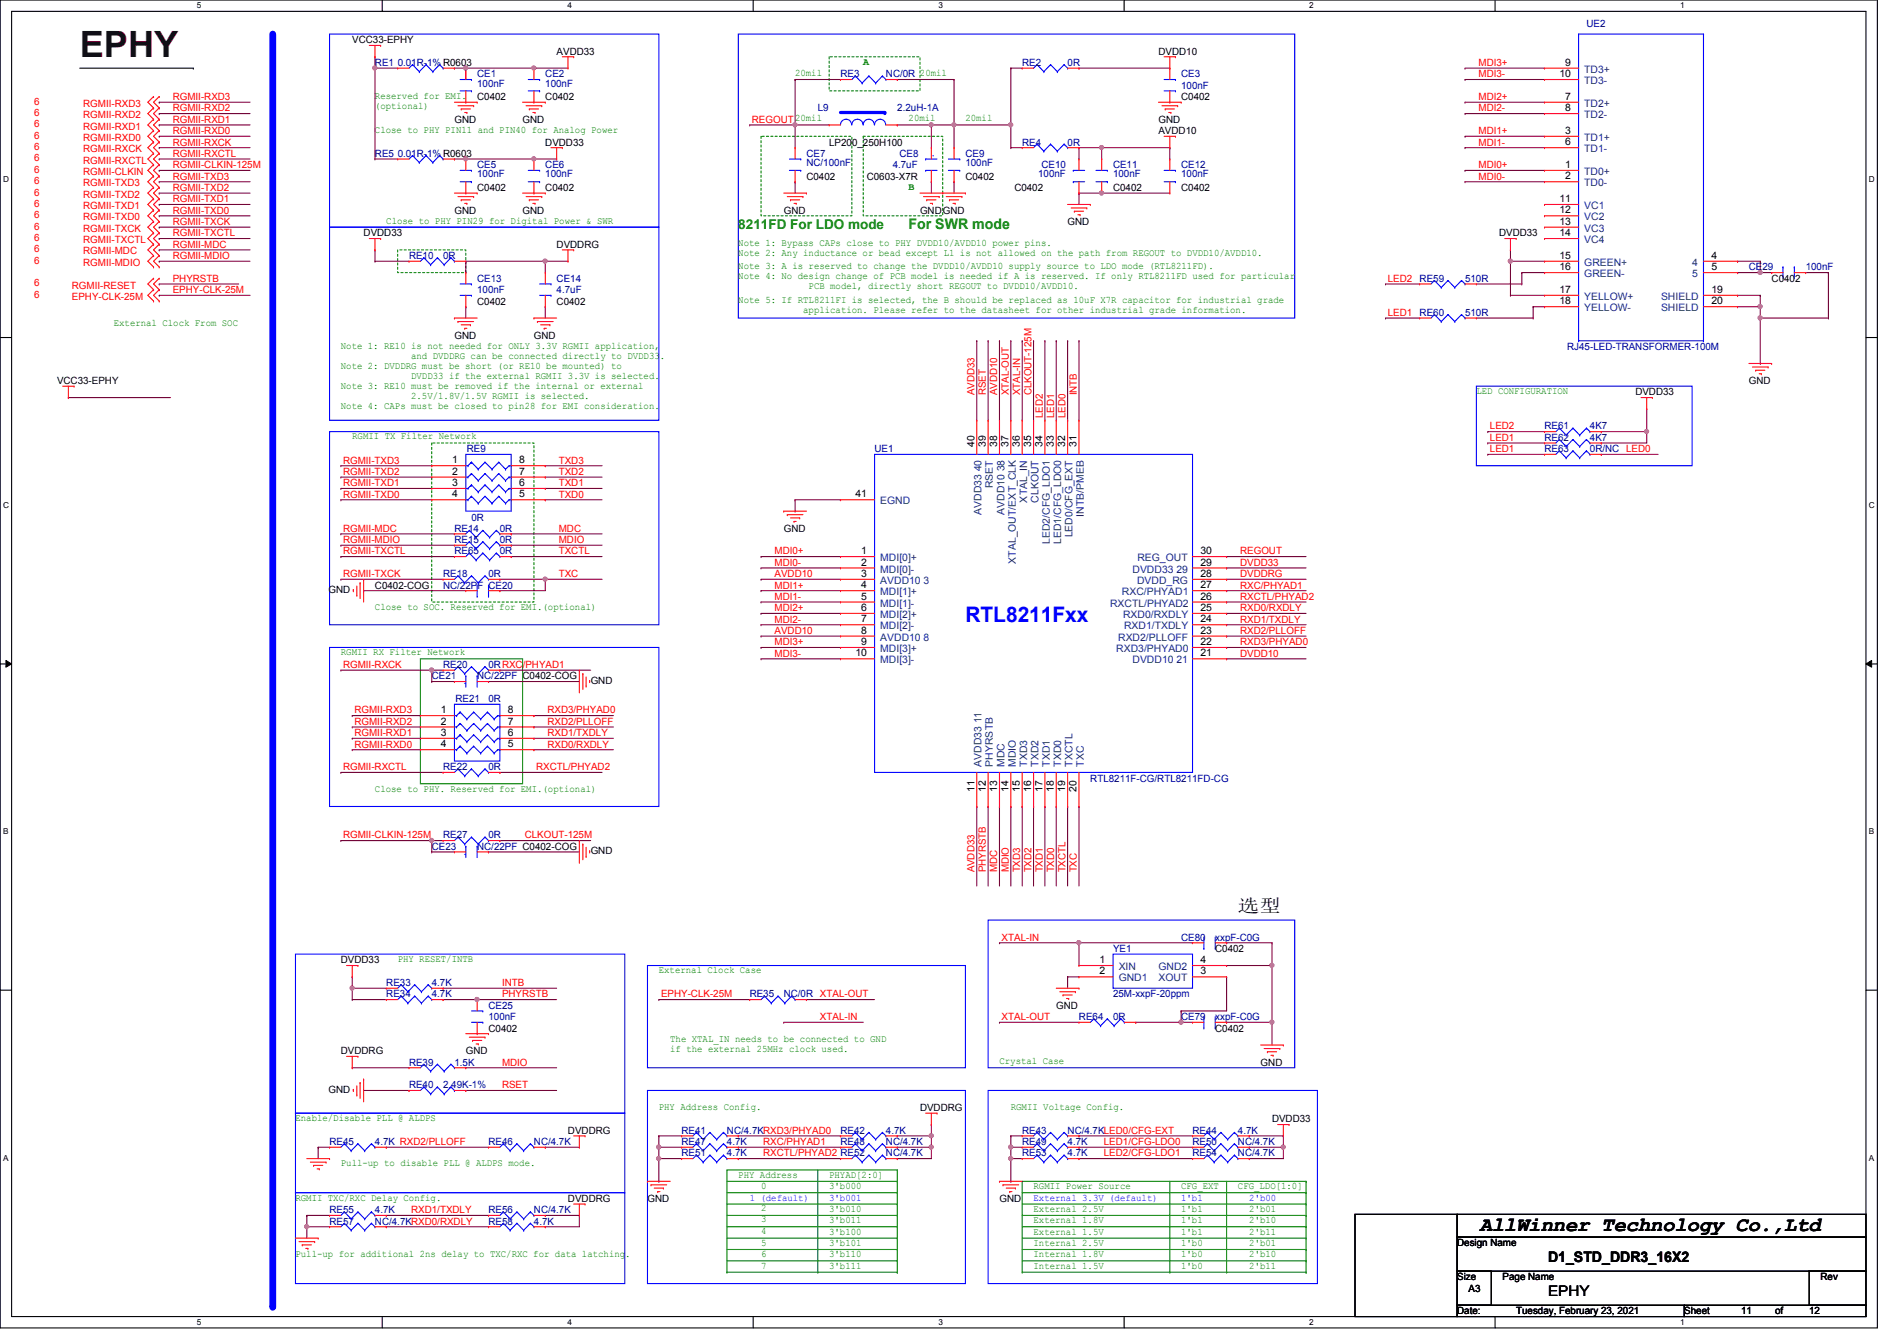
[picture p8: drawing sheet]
<svg xmlns="http://www.w3.org/2000/svg" width="297mm" height="210mm" viewBox="0 0 297 210" stroke-linecap="round" stroke-linejoin="round" font-family="sans-serif">
<defs><g id="words">
<text font-size="5.7" fill="#400000" x="12.5" y="8.8">EPHY</text>
<text font-size="3.3" fill="#00f" x="151.2" y="97.4">RTL8211Fxx</text>
<text font-size="3.2" x="231.7" y="192.7">AllWinner Technology Co.,Ltd</text>
<text font-size="2.8" x="193.8" y="142.7">选选</text>
<text font-size="2.3" fill="#008000" x="142.3" y="35.9">For SWR mode</text>
<g font-size="2.3">
<text x="242.4" y="197.5">D1_STD_DDR3_16X2</text>
<text x="242.4" y="202.8">EPHY</text>
</g>
<text font-size="2.1" fill="#008000" x="115.6" y="35.8">8211FD For LDO mode</text>
<g font-size="1.6" fill="#000080">
<text x="248.4" y="4.3">UE2</text>
<text x="58.7" y="10.3">RE1 0.01R-1% R0603</text>
<text x="160.1" y="10.3">RE2</text>
<text x="167.2" y="10.3">0R</text>
<text x="74.7" y="12.1">CE1</text>
<text x="74.7" y="13.5">100nF</text>
<text x="85.4" y="12.1">CE2</text>
<text x="85.4" y="13.5">100nF</text>
<text x="128.1" y="17.4">L9</text>
<text x="131.6" y="12.1">RE3</text>
<text x="138.7" y="12.1">NC/0R 20mil</text>
<text x="140.5" y="17.4">2.2uH-1A</text>
<text x="185" y="12.1">CE3</text>
<text x="185" y="13.9">100nF</text>
<text x="160.1" y="22.8">RE4</text>
<text x="167.2" y="22.8">0R</text>
<text x="58.7" y="24.6">RE5 0.01R-1% R0603</text>
<text x="74.7" y="26.3">CE5</text>
<text x="74.7" y="27.8">100nF</text>
<text x="85.4" y="26.3">CE6</text>
<text x="85.4" y="27.8">100nF</text>
<text x="126.3" y="24.6">CE7</text>
<text x="126.3" y="26">NC/100nF</text>
<text x="139.8" y="26.3">4.7uF</text>
<text x="140.8" y="24.6">CE8</text>
<text x="151.2" y="24.6">CE9</text>
<text x="151.2" y="26">100nF</text>
<text x="162.6" y="27.8">100nF</text>
<text x="163.1" y="26.3">CE10</text>
<text x="174.3" y="26.3">CE11</text>
<text x="174.3" y="27.8">100nF</text>
<text x="185" y="26.3">CE12</text>
<text x="185" y="27.8">100nF</text>
<text x="64" y="40.6">RE10</text>
<text x="69.4" y="40.6">0R</text>
<text x="74.7" y="44.1">CE13</text>
<text x="74.7" y="45.9">100nF</text>
<text x="87.2" y="44.1">CE14</text>
<text x="87.2" y="45.9">4.7uF</text>
<text x="222.3" y="44.1">RE59</text>
<text x="229.4" y="44.1">510R</text>
<text x="273.9" y="42.3">CE29</text>
<text x="282.7" y="42.3">100nF</text>
<text x="222.3" y="49.4">RE60</text>
<text x="229.4" y="49.4">510R</text>
<text x="245.4" y="54.8">RJ45-LED-TRANSFORMER-100M</text>
<text x="73.1" y="70.8">RE9</text>
<text x="136.9" y="70.8">UE1</text>
<text x="241.8" y="67.2">RE61</text>
<text x="241.8" y="70.8">RE63</text>
<text x="241.8" y="69">RE62</text>
<text x="249" y="67.2">4K7</text>
<text x="249" y="70.8">0R/NC LED0</text>
<text x="249" y="69">4K7</text>
<text x="71.2" y="83.2">RE14</text>
<text x="73.8" y="81.6">0R</text>
<text x="78.3" y="83.2">0R</text>
<text x="71.2" y="86.8">RE65</text>
<text x="71.2" y="85">RE15</text>
<text x="78.3" y="86.8">0R</text>
<text x="78.3" y="85">0R</text>
<text x="69.4" y="92.1">NC/22PF .CE20</text>
<text x="69.4" y="90.3">RE18</text>
<text x="76.5" y="90.3">0R</text>
<text x="67.6" y="106.3">CE21</text>
<text x="69.4" y="104.6">RE20</text>
<text x="74.7" y="106.3">NC/22PF</text>
<text x="76.5" y="104.6">0RRXC/PHYAD1</text>
<text x="71.3" y="109.9">RE21</text>
<text x="76.5" y="109.9">0R</text>
<text x="69.4" y="120.6">RE22</text>
<text x="76.5" y="120.6">0R</text>
<text x="170.7" y="122.3">RTL8211F-CG/RTL8211FD-CG</text>
<text x="69.4" y="131.2">RE27</text>
<text x="76.5" y="131.2">0R</text>
<text x="67.6" y="133">CE23</text>
<text x="74.7" y="133">NC/22PF C0402-COG</text>
<text x="174.3" y="149">YE1</text>
<text x="185" y="147.2">CE80</text>
<text x="190.3" y="147.2">xxpF-C0G</text>
<text x="60.5" y="154.3">RE33</text>
<text x="67.6" y="154.3">4.7K</text>
<text x="60.5" y="156.1">RE34</text>
<text x="67.6" y="156.1">4.7K</text>
<text x="76.5" y="157.9">CE25</text>
<text x="76.5" y="159.7">100nF</text>
<text x="117.4" y="156.1">RE35</text>
<text x="122.7" y="156.1">NC/0R XTAL-OUT</text>
<text x="168.9" y="159.7">RE64</text>
<text x="174.3" y="159.7">0R</text>
<text x="174.3" y="156.1">25M-xxpF-20ppm</text>
<text x="185" y="159.7">CE79</text>
<text x="190.3" y="159.7">xxpF-C0G</text>
<text x="64" y="166.8">RE39</text>
<text x="71.2" y="166.8">1.5K</text>
<text x="64" y="170.3">RE40</text>
<text x="69.4" y="170.3">2.49K-1%</text>
<text x="51.6" y="179.2">RE45</text>
<text x="58.7" y="179.2">4.7K RXD2/PLLOFF</text>
<text x="76.5" y="179.2">RE46</text>
<text x="83.6" y="179.2">NC/4.7K</text>
<text x="106.7" y="177.5">RE41</text>
<text x="106.7" y="179.2">RE47</text>
<text x="113.8" y="177.5">NC/4.7KRXD3/PHYAD0</text>
<text x="113.8" y="179.2">4.7K</text>
<text x="131.6" y="179.2">RE48</text>
<text x="131.6" y="177.5">RE42</text>
<text x="138.7" y="179.2">NC/4.7K</text>
<text x="138.7" y="177.5">4.7K</text>
<text x="160.1" y="179.2">RE49</text>
<text x="160.1" y="177.5">RE43</text>
<text x="167.2" y="179.2">4.7K</text>
<text x="167.2" y="177.5">NC/4.7KLED0/CFG-EXT</text>
<text x="186.7" y="179.2">RE50</text>
<text x="186.7" y="177.5">RE44</text>
<text x="193.8" y="179.2">NC/4.7K</text>
<text x="193.8" y="177.5">4.7K</text>
<text x="106.7" y="181">RE51</text>
<text x="113.8" y="181">4.7K</text>
<text x="138.7" y="181">NC/4.7K</text>
<text x="160.1" y="181">RE53</text>
<text x="167.2" y="181">4.7K</text>
<text x="186.7" y="181">RE54</text>
<text x="193.8" y="181">NC/4.7K</text>
<text x="51.6" y="191.7">RE57</text>
<text x="51.6" y="189.9">RE55</text>
<text x="58.7" y="191.7">NC/4.7KRXD0/RXDLY</text>
<text x="58.7" y="189.9">4.7K</text>
<text x="76.5" y="189.9">RE56</text>
<text x="76.5" y="191.7">RE58</text>
<text x="83.6" y="189.9">NC/4.7K</text>
<text x="83.6" y="191.7">4.7K</text>
</g>
<g font-size="1.6">
<text x="55.2" y="6.8">VCC33-EPHY</text>
<text x="87.2" y="8.6">AVDD33</text>
<text x="181.4" y="8.6">DVDD10</text>
<text x="245.1" y="10.3">9</text>
<text x="74.7" y="15.7">C0402</text>
<text x="85.4" y="15.7">C0402</text>
<text x="185" y="15.7">C0402</text>
<text x="244.2" y="12.1">10</text>
<text x="245.1" y="15.6">7</text>
<text x="245.1" y="17.4">8</text>
<text x="71.2" y="19.2">GND</text>
<text x="81.8" y="19.2">GND</text>
<text x="85.4" y="22.8">DVDD33</text>
<text x="129.8" y="22.8">LP200_250H100</text>
<text x="181.4" y="19.2">GND</text>
<text x="181.4" y="21">AVDD10</text>
<text x="245.1" y="21">3</text>
<text x="245.1" y="22.7">6</text>
<text x="74.7" y="29.9">C0402</text>
<text x="85.4" y="29.9">C0402</text>
<text x="126.3" y="28.1">C0402</text>
<text x="135.7" y="28.1">C0603-X7R</text>
<text x="151.2" y="28.1">C0402</text>
<text x="158.8" y="29.9">C0402</text>
<text x="174.3" y="29.9">C0402</text>
<text x="185" y="29.9">C0402</text>
<text x="245.1" y="26.3">1</text>
<text x="245.1" y="28.1">2</text>
<text x="71.2" y="33.4">GND</text>
<text x="81.8" y="33.4">GND</text>
<text x="122.7" y="33.4">GND</text>
<text x="144.1" y="33.4">GND</text>
<text x="147.6" y="33.4">GND</text>
<text x="167.2" y="35.2">GND</text>
<text x="244.2" y="31.6">11</text>
<text x="244.2" y="33.4">12</text>
<text x="244.2" y="35.2">13</text>
<text x="56.9" y="37">DVDD33</text>
<text x="87.2" y="38.8">DVDDRG</text>
<text x="234.7" y="37">DVDD33</text>
<text x="244.2" y="37">14</text>
<text x="244.2" y="40.5">15</text>
<text x="268" y="40.5">4</text>
<text x="74.7" y="47.7">C0402</text>
<text x="87.2" y="47.7">C0402</text>
<text x="244.2" y="42.3">16</text>
<text x="244.2" y="45.8">17</text>
<text x="244.2" y="47.6">18</text>
<text x="268" y="42.3">5</text>
<text x="268" y="45.8">19</text>
<text x="268" y="47.6">20</text>
<text x="277.4" y="44.1">C0402</text>
<text x="71.2" y="53">GND</text>
<text x="83.6" y="53">GND</text>
<text x="8.9" y="60.1">VCC33-EPHY</text>
<text x="256.1" y="61.9">DVDD33</text>
<text x="273.9" y="60.1">GND</text>
<text x="152.6" y="69.9" transform="rotate(-90 152.6 69.9)">40</text>
<text x="154.3" y="69.9" transform="rotate(-90 154.3 69.9)">39</text>
<text x="156.1" y="69.9" transform="rotate(-90 156.1 69.9)">38</text>
<text x="157.9" y="69.9" transform="rotate(-90 157.9 69.9)">37</text>
<text x="159.7" y="69.9" transform="rotate(-90 159.7 69.9)">36</text>
<text x="161.5" y="69.9" transform="rotate(-90 161.5 69.9)">35</text>
<text x="163.2" y="69.9" transform="rotate(-90 163.2 69.9)">34</text>
<text x="165" y="69.9" transform="rotate(-90 165 69.9)">33</text>
<text x="166.8" y="69.9" transform="rotate(-90 166.8 69.9)">32</text>
<text x="168.6" y="69.9" transform="rotate(-90 168.6 69.9)">31</text>
<text x="70.8" y="72.5">1</text>
<text x="70.8" y="74.3">2</text>
<text x="70.8" y="76.1">3</text>
<text x="70.8" y="77.9">4</text>
<text x="81.3" y="72.5">8</text>
<text x="81.3" y="74.3">7</text>
<text x="81.3" y="76.1">6</text>
<text x="81.3" y="77.9">5</text>
<text x="133.9" y="77.9">41</text>
<text x="122.7" y="83.2">GND</text>
<text x="134.8" y="86.7">1</text>
<text x="134.8" y="88.5">2</text>
<text x="188" y="88.5">29</text>
<text x="188" y="86.7">30</text>
<text x="51.4" y="92.8">GND</text>
<text x="58.7" y="92.1">C0402-COG</text>
<text x="134.8" y="90.3">3</text>
<text x="134.8" y="92.1">4</text>
<text x="134.8" y="93.9">5</text>
<text x="134.8" y="95.6">6</text>
<text x="188" y="93.9">26</text>
<text x="188" y="95.6">25</text>
<text x="188" y="92.1">27</text>
<text x="188" y="90.3">28</text>
<text x="134.8" y="97.4">7</text>
<text x="134.8" y="99.2">8</text>
<text x="134.8" y="101">9</text>
<text x="188" y="97.4">24</text>
<text x="188" y="99.2">23</text>
<text x="188" y="101">22</text>
<text x="81.8" y="106.3">C0402-COG</text>
<text x="92.5" y="107.1">GND</text>
<text x="133.9" y="102.7">10</text>
<text x="188" y="102.7">21</text>
<text x="69" y="111.6">1</text>
<text x="69" y="113.4">2</text>
<text x="79.5" y="111.6">8</text>
<text x="79.5" y="113.4">7</text>
<text x="69" y="115.2">3</text>
<text x="69" y="117">4</text>
<text x="79.5" y="115.2">6</text>
<text x="79.5" y="117">5</text>
<text x="152.6" y="123.9" transform="rotate(-90 152.6 123.9)">11</text>
<text x="154.3" y="123.9" transform="rotate(-90 154.3 123.9)">12</text>
<text x="156.1" y="123.9" transform="rotate(-90 156.1 123.9)">13</text>
<text x="157.9" y="123.9" transform="rotate(-90 157.9 123.9)">14</text>
<text x="159.7" y="123.9" transform="rotate(-90 159.7 123.9)">15</text>
<text x="161.5" y="123.9" transform="rotate(-90 161.5 123.9)">16</text>
<text x="163.2" y="123.9" transform="rotate(-90 163.2 123.9)">17</text>
<text x="165" y="123.9" transform="rotate(-90 165 123.9)">18</text>
<text x="166.8" y="123.9" transform="rotate(-90 166.8 123.9)">19</text>
<text x="168.6" y="123.9" transform="rotate(-90 168.6 123.9)">20</text>
<text x="92.5" y="133.7">GND</text>
<text x="190.3" y="149">C0402</text>
<text x="53.4" y="150.8">DVDD33</text>
<text x="172.2" y="150.7">1</text>
<text x="172.2" y="152.5">2</text>
<text x="188" y="150.7">4</text>
<text x="188" y="152.5">3</text>
<text x="76.5" y="161.5">C0402</text>
<text x="165.4" y="157.9">GND</text>
<text x="190.3" y="161.5">C0402</text>
<text x="53.4" y="165">DVDDRG</text>
<text x="72.9" y="165">GND</text>
<text x="197.4" y="166.8">GND</text>
<text x="51.4" y="171.1">GND</text>
<text x="144.1" y="173.9">DVDDRG</text>
<text x="88.9" y="177.5">DVDDRG</text>
<text x="199.2" y="175.7">DVDD33</text>
<text x="88.9" y="188.1">DVDDRG</text>
<text x="101.4" y="188.1">GND</text>
<text x="156.5" y="188.1">GND</text>
<text x="228.2" y="195.1">Design Name</text>
<text x="228.2" y="200.4">Size</text>
<text x="230" y="202.2">A3</text>
<text x="235.3" y="200.4">Page Name</text>
<text x="285.1" y="200.4">Rev</text>
<text x="228.2" y="205.7">Date:</text>
<text x="237.4" y="205.7">Tuesday, February 23, 2021</text>
<text x="263.7" y="205.7">Sheet</text>
<text x="272.6" y="205.7">11</text>
<text x="278" y="205.7">of</text>
<text x="283.3" y="205.7">12</text>
</g>
<g font-size="1.6" fill="#008000">
<text x="124.5" y="11.9">20mil</text>
<text x="135.2" y="10.2">A</text>
<text x="58.7" y="15.5">Reserved for EMI.</text>
<text x="58.7" y="17">(optional)</text>
<text x="58.7" y="20.8">Close to PHY PIN11 and PIN40 for Analog Power</text>
<text x="124.5" y="19">20mil</text>
<text x="142.3" y="19">20mil</text>
<text x="151.2" y="19">20mil</text>
<text x="142.3" y="29.7">B</text>
<text x="60.5" y="35">Close to PHY PIN29 for Digital Power &amp; SWR</text>
<text x="115.6" y="38.6">Note 1: Bypass CAPs close to PHY DVDD10/AVDD10 power pins.</text>
<text x="115.6" y="40.1">Note 2: Any inductance or bead except L1 is not allowed on the path from REGOUT to DVDD10/AVDD10.</text>
<text x="115.6" y="42.1">Note 3: A is reserved to change the DVDD10/AVDD10 supply source to LDO mode (RTL8211FD).</text>
<text x="115.6" y="43.7">Note 4: No design change of PCB model is needed if A is reserved. If only RTL8211FD used for particular</text>
<text x="115.6" y="47.5">Note 5: If RTL8211FI is selected, the B should be replaced as 10uF X7R capacitor for industrial grade</text>
<text x="126.6" y="45.3">PCB model, directly short REGOUT to DVDD10/AVDD10.</text>
<text x="17.8" y="51">External Clock From SOC</text>
<text x="125.8" y="49">application. Please refer to the datasheet for other industrial grade information.</text>
<text x="53.4" y="54.6">Note 1: RE10 is not needed for ONLY 3.3V RGMII application,</text>
<text x="53.4" y="57.7">Note 2: DVDDRG must be short (or RE10 be mounted) to</text>
<text x="64.4" y="56.1">and DVDDRG can be connected directly to DVDD33.</text>
<text x="64.4" y="59.3">DVDD33 if the external RGMII 3.3V is selected.</text>
<text x="53.4" y="60.8">Note 3: RE10 must be removed if the internal or external</text>
<text x="53.4" y="64">Note 4: CAPs must be closed to pin28 for EMI consideration.</text>
<text x="64.4" y="62.4">2.5V/1.8V/1.5V RGMII is selected.</text>
<text x="231.2" y="61.7">LED CONFIGURATION</text>
<text x="55.2" y="68.8">RGMII TX Filter Network</text>
<text x="58.7" y="95.5">Close to SOC. Reserved for EMI.(optional)</text>
<text x="53.4" y="102.6">RGMII RX Filter Network</text>
<text x="58.7" y="123.9">Close to PHY. Reserved for EMI.(optional)</text>
<text x="62.3" y="150.6">PHY RESET/INTB</text>
<text x="103.2" y="152.4">External Clock Case</text>
<text x="104.9" y="163">The XTAL_IN needs to be connected to GND</text>
<text x="104.9" y="164.6">if the external 25MHz clock used.</text>
<text x="156.5" y="166.6">Crystal Case</text>
<text x="103.2" y="173.7">PHY Address Config.</text>
<text x="158.3" y="173.7">RGMII Voltage Config.</text>
<text x="46.3" y="175.5">Enable/Disable PLL @ ALDPS</text>
<text x="53.4" y="182.6">Pull-up to disable PLL @ ALDPS mode.</text>
<text x="115.6" y="184.4">PHY Address</text>
<text x="129.8" y="184.4">PHYAD[2:0]</text>
<text x="46.3" y="187.9">RGMII TXC/RXC Delay Config.</text>
<text x="119.2" y="189.5">2</text>
<text x="119.2" y="191.3">3</text>
<text x="119.2" y="186.1">0</text>
<text x="129.8" y="189.7">3'b010</text>
<text x="129.8" y="191.5">3'b011</text>
<text x="129.8" y="186.1">3'b000</text>
<text x="161.8" y="186.1">RGMII Power Source</text>
<text x="161.8" y="189.7">External 2.5V</text>
<text x="161.8" y="191.5">External 1.8V</text>
<text x="185" y="186.1">CFG_EXT</text>
<text x="185" y="189.7">1'b1</text>
<text x="185" y="191.5">1'b1</text>
<text x="193.8" y="186.1">CFG_LDO[1:0]</text>
<text x="195.6" y="189.7">2'b01</text>
<text x="195.6" y="191.5">2'b10</text>
<text x="46.3" y="196.8">Pull-up for additional 2ns delay to TXC/RXC for data latching.</text>
<text x="119.2" y="195">5</text>
<text x="119.2" y="196.8">6</text>
<text x="119.2" y="193.1">4</text>
<text x="129.8" y="193.3">3'b100</text>
<text x="129.8" y="195">3'b101</text>
<text x="129.8" y="196.8">3'b110</text>
<text x="161.8" y="195">Internal 2.5V</text>
<text x="161.8" y="196.8">Internal 1.8V</text>
<text x="161.8" y="193.3">External 1.5V</text>
<text x="185" y="193.3">1'b1</text>
<text x="185" y="195">1'b0</text>
<text x="185" y="196.8">1'b0</text>
<text x="195.6" y="193.3">2'b11</text>
<text x="195.6" y="195">2'b01</text>
<text x="195.6" y="196.8">2'b10</text>
<text x="119.2" y="198.6">7</text>
<text x="129.8" y="198.6">3'b111</text>
<text x="161.8" y="198.6">Internal 1.5V</text>
<text x="185" y="198.6">1'b0</text>
<text x="195.6" y="198.6">2'b11</text>
</g>
<g font-size="1.6" fill="#f00">
<text x="231.5" y="10.3">MDI3+</text>
<text x="5.4" y="16.4">6</text>
<text x="13" y="16.7">RGMII-RXD3</text>
<text x="27" y="15.7">RGMII-RXD3</text>
<text x="27" y="17.4">RGMII-RXD2</text>
<text x="231.5" y="12.1">MDI3-</text>
<text x="231.5" y="17.4">MDI2-</text>
<text x="231.5" y="15.7">MDI2+</text>
<text x="5.4" y="18.2">6</text>
<text x="5.4" y="19.9">6</text>
<text x="5.4" y="21.7">6</text>
<text x="5.4" y="23.5">6</text>
<text x="13" y="18.5">RGMII-RXD2</text>
<text x="13" y="20.3">RGMII-RXD1</text>
<text x="13" y="22.1">RGMII-RXD0</text>
<text x="13" y="23.8">RGMII-RXCK</text>
<text x="27" y="21">RGMII-RXD0</text>
<text x="27" y="19.2">RGMII-RXD1</text>
<text x="27" y="22.8">RGMII-RXCK</text>
<text x="117.7" y="19.2">REGOUT</text>
<text x="231.5" y="22.8">MDI1-</text>
<text x="231.5" y="21">MDI1+</text>
<text x="5.4" y="25.3">6</text>
<text x="5.4" y="27.1">6</text>
<text x="5.4" y="28.8">6</text>
<text x="13" y="25.6">RGMII-RXCTL</text>
<text x="13" y="27.4">RGMII-CLKIN</text>
<text x="13" y="29.2">RGMII-TXD3</text>
<text x="27" y="29.9">RGMII-TXD2</text>
<text x="27" y="28.1">RGMII-TXD3</text>
<text x="27" y="24.6">RGMII-RXCTL</text>
<text x="27" y="26.3">RGMII-CLKIN-125M</text>
<text x="231.5" y="28.1">MDI0-</text>
<text x="231.5" y="26.3">MDI0+</text>
<text x="5.4" y="30.6">6</text>
<text x="5.4" y="32.4">6</text>
<text x="5.4" y="34.2">6</text>
<text x="5.4" y="35.9">6</text>
<text x="13" y="30.9">RGMII-TXD2</text>
<text x="13" y="32.7">RGMII-TXD1</text>
<text x="13" y="34.5">RGMII-TXD0</text>
<text x="27" y="35.2">RGMII-TXCK</text>
<text x="27" y="33.4">RGMII-TXD0</text>
<text x="27" y="31.7">RGMII-TXD1</text>
<text x="5.4" y="37.7">6</text>
<text x="5.4" y="39.5">6</text>
<text x="5.4" y="41.3">6</text>
<text x="13" y="36.3">RGMII-TXCK</text>
<text x="13" y="38.1">RGMII-TXCTL</text>
<text x="13" y="39.8">RGMII-MDC</text>
<text x="13" y="41.6">RGMII-MDIO</text>
<text x="27" y="38.8">RGMII-MDC</text>
<text x="27" y="40.6">RGMII-MDIO</text>
<text x="27" y="37">RGMII-TXCTL</text>
<text x="5.4" y="46.6">6</text>
<text x="5.4" y="44.8">6</text>
<text x="11.3" y="46.9">EPHY-CLK-25M</text>
<text x="11.3" y="45.2">RGMII-RESET</text>
<text x="27" y="45.9">EPHY-CLK-25M</text>
<text x="27" y="44.1">PHYRSTB</text>
<text x="217.3" y="44.1">LED2</text>
<text x="217.3" y="49.4">LED1</text>
<text x="152.6" y="61.9" transform="rotate(-90 152.6 61.9)">AVDD33</text>
<text x="154.4" y="61.9" transform="rotate(-90 154.4 61.9)">RSET</text>
<text x="156.2" y="61.9" transform="rotate(-90 156.2 61.9)">AVDD10</text>
<text x="157.9" y="61.9" transform="rotate(-90 157.9 61.9)">XTAL-OUT</text>
<text x="159.7" y="61.9" transform="rotate(-90 159.7 61.9)">XTAL-IN</text>
<text x="161.5" y="61.9" transform="rotate(-90 161.5 61.9)">CLKOUT-125M</text>
<text x="163.3" y="65.4" transform="rotate(-90 163.3 65.4)">LED2</text>
<text x="165.1" y="65.4" transform="rotate(-90 165.1 65.4)">LED1</text>
<text x="166.8" y="65.4" transform="rotate(-90 166.8 65.4)">LED0</text>
<text x="168.6" y="61.9" transform="rotate(-90 168.6 61.9)">INTB</text>
<text x="233.3" y="67.2">LED2</text>
<text x="233.3" y="69">LED1</text>
<text x="233.3" y="70.8">LED1</text>
<text x="53.7" y="74.3">RGMII-TXD2</text>
<text x="53.7" y="76.1">RGMII-TXD1</text>
<text x="53.7" y="77.9">RGMII-TXD0</text>
<text x="53.7" y="72.6">RGMII-TXD3</text>
<text x="87.5" y="72.6">TXD3</text>
<text x="87.5" y="74.3">TXD2</text>
<text x="87.5" y="77.9">TXD0</text>
<text x="87.5" y="76.1">TXD1</text>
<text x="53.7" y="83.2">RGMII-MDC</text>
<text x="87.5" y="83.2">MDC</text>
<text x="53.7" y="85">RGMII-MDIO</text>
<text x="53.7" y="86.8">RGMII-TXCTL</text>
<text x="87.5" y="85">MDIO</text>
<text x="87.5" y="86.8">TXCTL</text>
<text x="121.3" y="88.6">MDI0-</text>
<text x="121.3" y="86.8">MDI0+</text>
<text x="194.2" y="86.8">REGOUT</text>
<text x="194.2" y="88.6">DVDD33</text>
<text x="53.7" y="90.3">RGMII-TXCK</text>
<text x="87.5" y="90.3">TXC</text>
<text x="121.3" y="92.1">MDI1+</text>
<text x="121.3" y="90.3">AVDD10</text>
<text x="121.3" y="95.7">MDI2+</text>
<text x="121.3" y="93.9">MDI1-</text>
<text x="194.2" y="95.7">RXD0/RXDLY</text>
<text x="194.2" y="90.3">DVDDRG</text>
<text x="194.2" y="92.1">RXC/PHYAD1</text>
<text x="194.2" y="93.9">RXCTL/PHYAD2</text>
<text x="121.3" y="101">MDI3+</text>
<text x="121.3" y="97.5">MDI2-</text>
<text x="121.3" y="99.2">AVDD10</text>
<text x="194.2" y="97.5">RXD1/TXDLY</text>
<text x="194.2" y="99.2">RXD2/PLLOFF</text>
<text x="194.2" y="101">RXD3/PHYAD0</text>
<text x="53.7" y="104.6">RGMII-RXCK</text>
<text x="121.3" y="102.8">MDI3-</text>
<text x="194.2" y="102.8">DVDD10</text>
<text x="55.5" y="111.7">RGMII-RXD3</text>
<text x="55.5" y="113.5">RGMII-RXD2</text>
<text x="85.7" y="113.5">RXD2/PLLOFF</text>
<text x="85.7" y="111.7">RXD3/PHYAD0</text>
<text x="55.5" y="117">RGMII-RXD0</text>
<text x="55.5" y="115.2">RGMII-RXD1</text>
<text x="85.7" y="117">RXD0/RXDLY</text>
<text x="85.7" y="115.2">RXD1/TXDLY</text>
<text x="53.7" y="120.6">RGMII-RXCTL</text>
<text x="83.9" y="120.6">RXCTL/PHYAD2</text>
<text x="53.7" y="131.2">RGMII-CLKIN-125M</text>
<text x="82.2" y="131.2">CLKOUT-125M</text>
<text x="152.6" y="136.6" transform="rotate(-90 152.6 136.6)">AVDD33</text>
<text x="154.4" y="136.6" transform="rotate(-90 154.4 136.6)">PHYRSTB</text>
<text x="156.2" y="136.6" transform="rotate(-90 156.2 136.6)">MDC</text>
<text x="157.9" y="136.6" transform="rotate(-90 157.9 136.6)">MDIO</text>
<text x="159.7" y="136.6" transform="rotate(-90 159.7 136.6)">TXD3</text>
<text x="161.5" y="136.6" transform="rotate(-90 161.5 136.6)">TXD2</text>
<text x="163.3" y="136.6" transform="rotate(-90 163.3 136.6)">TXD1</text>
<text x="165.1" y="136.6" transform="rotate(-90 165.1 136.6)">TXD0</text>
<text x="166.8" y="136.6" transform="rotate(-90 166.8 136.6)">TXCTL</text>
<text x="168.6" y="136.6" transform="rotate(-90 168.6 136.6)">TXC</text>
<text x="156.8" y="147.2">XTAL-IN</text>
<text x="78.6" y="154.3">INTB</text>
<text x="78.6" y="156.1">PHYRSTB</text>
<text x="103.5" y="156.1">EPHY-CLK-25M</text>
<text x="128.4" y="159.7">XTAL-IN</text>
<text x="156.8" y="159.7">XTAL-OUT</text>
<text x="78.6" y="166.8">MDIO</text>
<text x="78.6" y="170.3">RSET</text>
<text x="119.5" y="179.2">RXC/PHYAD1</text>
<text x="172.8" y="179.2">LED1/CFG-LDO0</text>
<text x="119.5" y="181">RXCTL/PHYAD2 RE52</text>
<text x="172.8" y="181">LED2/CFG-LDO1</text>
<text x="64.4" y="189.9">RXD1/TXDLY</text>
</g>
<g font-size="1.6" fill="#004080">
<text x="248.1" y="11.4">TD3+</text>
<text x="248.1" y="13.2">TD3-</text>
<text x="248.1" y="16.7">TD2+</text>
<text x="248.1" y="18.5">TD2-</text>
<text x="248.1" y="22.1">TD1+</text>
<text x="248.1" y="23.8">TD1-</text>
<text x="248.1" y="27.4">TD0+</text>
<text x="248.1" y="29.2">TD0-</text>
<text x="248.1" y="32.7">VC1</text>
<text x="248.1" y="34.5">VC2</text>
<text x="248.1" y="36.3">VC3</text>
<text x="248.1" y="38.1">VC4</text>
<text x="248.1" y="41.6">GREEN+</text>
<text x="265" y="41.6">4</text>
<text x="248.1" y="43.4">GREEN-</text>
<text x="248.1" y="46.9">YELLOW+</text>
<text x="260.1" y="46.9">SHIELD</text>
<text x="265" y="43.4">5</text>
<text x="248.1" y="48.7">YELLOW-</text>
<text x="260.1" y="48.7">SHIELD</text>
<text x="155.5" y="76.4" transform="rotate(-90 155.5 76.4)">RSET</text>
<text x="137.8" y="79">EGND</text>
<text x="153.7" y="80.6" transform="rotate(-90 153.7 80.6)">AVDD33 40</text>
<text x="157.3" y="80.6" transform="rotate(-90 157.3 80.6)">AVDD10 38</text>
<text x="160.8" y="78.7" transform="rotate(-90 160.8 78.7)">XTAL_IN</text>
<text x="162.6" y="78.7" transform="rotate(-90 162.6 78.7)">CLKOUT</text>
<text x="169.7" y="80.9" transform="rotate(-90 169.7 80.9)">INTB/PMEB</text>
<text x="137.8" y="87.8">MDI[0]+</text>
<text x="137.8" y="89.6">MDI[0]-</text>
<text x="159" y="88.2" transform="rotate(-90 159 88.2)">XTAL_OUT/EXT_CLK</text>
<text x="164.4" y="85.1" transform="rotate(-90 164.4 85.1)">LED2/CFG_LDO1</text>
<text x="166.2" y="85.1" transform="rotate(-90 166.2 85.1)">LED1/CFG_LDO0</text>
<text x="167.9" y="84.1" transform="rotate(-90 167.9 84.1)">LED0/CFG_EXT</text>
<text x="177.3" y="89.6">DVDD33 29</text>
<text x="178.1" y="87.8">REG_OUT</text>
<text x="137.8" y="91.4">AVDD10 3</text>
<text x="137.8" y="93.2">MDI[1]+</text>
<text x="137.8" y="95">MDI[1]-</text>
<text x="173.8" y="95">RXCTL/PHYAD2</text>
<text x="175.7" y="93.2">RXC/PHYAD1</text>
<text x="178.1" y="91.4">DVDD_RG</text>
<text x="137.8" y="96.7">MDI[2]+</text>
<text x="137.8" y="98.5">MDI[2]-</text>
<text x="137.8" y="100.3">AVDD10 8</text>
<text x="175.1" y="100.3">RXD2/PLLOFF</text>
<text x="175.8" y="96.7">RXD0/RXDLY</text>
<text x="176" y="98.5">RXD1/TXDLY</text>
<text x="137.8" y="102.1">MDI[3]+</text>
<text x="137.8" y="103.8">MDI[3]-</text>
<text x="174.8" y="102.1">RXD3/PHYAD0</text>
<text x="177.3" y="103.8">DVDD10 21</text>
<text x="153.7" y="120" transform="rotate(-90 153.7 120)">AVDD33 11</text>
<text x="155.5" y="120" transform="rotate(-90 155.5 120)">PHYRSTB</text>
<text x="157.3" y="120" transform="rotate(-90 157.3 120)">MDC</text>
<text x="159" y="120" transform="rotate(-90 159 120)">MDIO</text>
<text x="160.8" y="120" transform="rotate(-90 160.8 120)">TXD3</text>
<text x="162.6" y="120" transform="rotate(-90 162.6 120)">TXD2</text>
<text x="164.4" y="120" transform="rotate(-90 164.4 120)">TXD1</text>
<text x="166.2" y="120" transform="rotate(-90 166.2 120)">TXD0</text>
<text x="167.9" y="120" transform="rotate(-90 167.9 120)">TXCTL</text>
<text x="169.7" y="120" transform="rotate(-90 169.7 120)">TXC</text>
<text x="175.2" y="151.8">XIN</text>
<text x="175.2" y="153.6">GND1</text>
<text x="181.4" y="151.8">GND2</text>
<text x="181.4" y="153.6">XOUT</text>
</g>
<g font-size="1.6" fill="#00f">
<text x="146.1" y="24" transform="rotate(90 146.1 24)">.</text>
<text x="73.3" y="107" transform="rotate(180 73.3 107)">.</text>
<text x="73.3" y="133.6" transform="rotate(180 73.3 133.6)">.</text>
<text x="117.4" y="187.9">1 (default)</text>
<text x="129.8" y="187.9">3'b001</text>
<text x="161.8" y="187.9">External 3.3V (default)</text>
<text x="185" y="187.9">1'b1</text>
<text x="195.6" y="187.9">2'b00</text>
</g>
<g font-size="1.3">
<text x="30.8" y="1.3">5</text>
<text x="88.9" y="1.3">4</text>
<text x="146.9" y="1.3">3</text>
<text x="205" y="1.3">2</text>
<text x="263.1" y="1.3">1</text>
<text x=".5" y="28.4">D</text>
<text x="292.6" y="28.4">D</text>
<text x=".5" y="79.5">C</text>
<text x="292.6" y="79.5">C</text>
<text x=".5" y="130.6">B</text>
<text x="292.6" y="130.6">B</text>
<text x=".5" y="181.7">A</text>
<text x="292.6" y="181.7">A</text>
<text x="30.8" y="207.4">5</text>
<text x="88.9" y="207.4">4</text>
<text x="146.9" y="207.4">3</text>
<text x="205" y="207.4">2</text>
<text x="263.1" y="207.4">1</text>
</g>
</g></defs>
<path d="M0 0h294v207.9h-294zM1.8 1.8h290.4v204.3h-290.4z" fill="none" stroke="#000" stroke-width=".17"/>
<g fill="#fff">
<path d="M30.8 .2h.7v1.4h-.7z"/>
<path d="M30.8 206.2h.7v1.4h-.7z"/>
</g>
<path d="M59.9 0v1.8M59.9 206.1v1.8" fill="none" stroke="#000" stroke-width=".17"/>
<g fill="#fff">
<path d="M88.9 .2h.6v1.4h-.6z"/>
<path d="M88.9 206.2h.6v1.4h-.6z"/>
</g>
<path d="M117.9 0v1.8M117.9 206.1v1.8" fill="none" stroke="#000" stroke-width=".17"/>
<g fill="#fff">
<path d="M146.9 .2h.7v1.4h-.7z"/>
<path d="M146.9 206.2h.7v1.4h-.7z"/>
</g>
<path d="M176 0v1.8M176 206.1v1.8" fill="none" stroke="#000" stroke-width=".17"/>
<g fill="#fff">
<path d="M205 .2h.7v1.4h-.7z"/>
<path d="M205 206.2h.7v1.4h-.7z"/>
</g>
<path d="M234.1 0v1.8M234.1 206.1v1.8" fill="none" stroke="#000" stroke-width=".17"/>
<g fill="#fff">
<path d="M263.1 .2h.7v1.4h-.7z"/>
<path d="M263.1 206.2h.7v1.4h-.7z"/>
<path d="M.5 27.3h.9v1.4h-.9z"/>
<path d="M292.6 27.3h.9v1.4h-.9z"/>
<path d="M.5 78.4h.9v1.4h-.9z"/>
<path d="M292.6 78.4h.9v1.4h-.9z"/>
</g>
<path d="M0 52.8h1.8M292.2 52.8h1.8" fill="none" stroke="#000" stroke-width=".17"/>
<g fill="#fff">
<path d="M.5 129.5h.8v1.4h-.8z"/>
<path d="M292.6 129.5h.9v1.4h-.9z"/>
</g>
<path d="M0 103.9h1.8M292.2 103.9h1.8" fill="none" stroke="#000" stroke-width=".17"/>
<path d="M.9 103.4l.9 .5-.9 .5zM292.2 103.9l.9-.5v1z" fill="#000"/>
<path d="M.9 103.4l.9 .5-.9 .5zM292.2 103.9l.9-.5v1z" fill="none" stroke="#000" stroke-width=".16"/>
<g fill="#fff">
<path d="M.5 180.5h.8v1.4h-.8z"/>
<path d="M292.6 180.5h.9v1.4h-.9z"/>
</g>
<path d="M0 155h1.8M292.2 155h1.8" fill="none" stroke="#000" stroke-width=".17"/>
<g fill="none" stroke="#008000" stroke-width=".17">
<path d="M65.8 103.1h16v19.6h-16zM113.8 199.1h.1M113.8 186.7h26.7M113.8 188.5h26.7M113.8 184.9h26.7M113.8 193.8h26.7M113.8 195.6h26.7M113.8 190.2h26.7M113.8 192h26.7M140.5 199.1h.1M140.5 183.1h.1M140.5 186.7h.1"/>
<path d="M140.5 188.5h.1M140.5 184.9h.1M140.5 193.8h.1M140.5 195.6h.1M140.5 190.2h.1M140.5 192h.1M140.5 183.1v16M140.5 183.1h-26.7v16M160.1 199.1h.1M160.1 186.7h44.4M160.1 188.5h44.4M160.1 193.8h44.4"/>
<path d="M160.1 195.6h44.4M160.1 190.2h44.4M160.1 192h44.4M160.1 197.4h44.4M160.1 199.1h44.4M183.2 199.1h.1M183.2 184.9v14.2M192.1 199.1h.1M192.1 184.9v14.2M204.5 186.7h.1M204.5 199.1h.1M204.5 184.9h.1"/>
<path d="M204.5 188.5h.1M204.5 190.2h.1M204.5 192h.1M204.5 193.8h.1M204.5 195.6h.1M204.5 197.4h.1M204.5 184.9h-44.4v14.2M204.5 184.9v14.2"/>
</g>
<path d="M128.1 199.1h.1M128.1 183.1v16" fill="none" stroke="#004040" stroke-width=".17"/>
<path d="M51.6 5.3h51.6v30.3h-51.6zM115.6 5.3h87.1v44.5h-87.1zM51.6 35.6h51.6v30.2h-51.6zM51.6 101.3h51.6v24.9h-51.6zM101.4 151.1h49.8v16h-49.8zM46.3 174.2h51.5v12.5h-51.5zM101.4 170.7h49.8v30.2h-49.8zM154.7 170.7h51.6v30.2h-51.6zM46.3 186.7h51.5v14.2h-51.5z" fill="none" stroke="#00f" stroke-width=".17"/>
<path d="M129.8 8.9h14.3v5.3h-14.3zM119.2 21.3h14.2v12.5h-14.2zM135.2 21.3h12.4v12.5h-12.4z" fill="none" stroke="#008000" stroke-width=".17" stroke-dasharray=".3 .3"/>
<path d="M42.7 5.3v199.2" fill="none" stroke="#00f" stroke-width="1.1"/>
<circle cx="42.7" cy="204.5" r=".53" fill="#00f"/>
<path d="M113.8 197.4h26.7M113.8 199.1h26.7M140.5 197.4h.1M140.5 199.1h.1" fill="none" stroke="#008000" stroke-width=".17"/>
<path d="M51.6 67.6h51.6v30.2h-51.6zM231.2 60.5h33.8v12.4h-33.8zM46.3 149.4h51.5v24.8h-51.5zM154.7 144h48v23.1h-48z" fill="none" stroke="#00f" stroke-width=".17"/>
<path d="M62.3 39.1h10.6v3.6h-10.6zM67.6 69.3h16v24.9h-16z" fill="none" stroke="#008000" stroke-width=".17" stroke-dasharray=".3 .3"/>
<path d="M12.5 10.7h17.8M30.3 10.7h.1" fill="none" stroke="#000" stroke-width=".17"/>
<g fill="none" stroke="#800040" stroke-width=".17">
<path d="M24.9 16h.1M24.9 19.6h.1M24.9 17.8h.1M24.9 16h14.3M24.9 19.6h14.3M24.9 17.8h14.3M24.9 39.1h.1M24.9 37.3h.1M24.9 35.6h.1M24.9 33.8h.1M24.9 32h.1M24.9 30.2h.1"/>
<path d="M24.9 28.4h.1M24.9 24.9h.1M24.9 21.3h.1M24.9 26.7h.1M24.9 23.1h.1M24.9 39.1h14.3M24.9 37.3h14.3M24.9 35.6h14.3M24.9 33.8h14.3M24.9 32h14.3M24.9 30.2h14.3M24.9 28.4h14.3"/>
<path d="M24.9 24.9h14.3M24.9 21.3h14.3M24.9 26.7h14.3M24.9 23.1h14.3M24.9 40.9h.1M24.9 46.2h.1M24.9 40.9h14.3M24.9 46.2h14.3M152.9 53.3h.1M152.9 53.3v12.5M154.7 53.3h.1M154.7 53.3v12.5"/>
<path d="M156.5 53.3h.1M156.5 53.3v12.5M158.3 53.3h.1M158.3 53.3v12.5M160.1 53.3h.1M160.1 53.3v12.5M161.8 53.3h.1M161.8 53.3v12.5M163.6 53.3h.1M163.6 53.3v12.5M165.4 53.3h.1M165.4 53.3v12.5"/>
<path d="M167.2 53.3h.1M167.2 53.3v12.5M168.9 53.3h.1M168.9 53.3v12.5M10.7 62.2h.1M10.7 62.2h16M124.5 78.2h.1M124.5 78.2h7.1M124.5 78.2v1.8M119.2 92.5h.1M119.2 88.9h.1M119.2 87.1h.1"/>
<path d="M119.2 90.7h.1M119.2 97.8h.1M119.2 96h.1M119.2 94.2h.1M119.2 99.6h.1M119.2 92.5h12.4M119.2 88.9h12.4M119.2 87.1h12.4M119.2 90.7h12.4M119.2 97.8h12.4M119.2 96h12.4M119.2 94.2h12.4"/>
<path d="M119.2 99.6h12.4M124.5 80h.1M192.1 96h.1M192.1 97.8h.1M192.1 99.6h.1M192.1 87.1h.1M192.1 88.9h.1M192.1 90.7h.1M192.1 92.5h.1M192.1 94.2h.1M192.1 92.5h12.4M192.1 88.9h12.4"/>
<path d="M192.1 87.1h12.4M192.1 90.7h12.4M192.1 97.8h12.4M192.1 96h12.4M192.1 94.2h12.4M192.1 99.6h12.4M119.2 103.1h.1M119.2 101.3h.1M119.2 103.1h12.4M119.2 101.3h12.4M192.1 101.3h.1M192.1 103.1h.1"/>
<path d="M192.1 103.1h12.4M192.1 101.3h12.4M53.4 120.9h.1M53.4 120.9h16M78.3 120.9h.1M78.3 120.9h16M152.9 126.2h.1M152.9 126.2v12.5M154.7 126.2h.1M154.7 126.2v12.5M156.5 126.2h.1M156.5 126.2v12.5"/>
<path d="M158.3 126.2h.1M158.3 126.2v12.5M160.1 126.2h.1M160.1 126.2v12.5M161.8 126.2h.1M161.8 126.2v12.5M163.6 126.2h.1M163.6 126.2v12.5M165.4 126.2h.1M165.4 126.2v12.5M167.2 126.2h.1M167.2 126.2v12.5"/>
<path d="M168.9 126.2h.1M168.9 126.2v12.5M55.2 154.7h.1M55.2 154.7h5.3M55.2 154.7v1.8M69.4 156.5h.1M69.4 154.7h.1M69.4 156.5h5.3M69.4 154.7h17.8"/>
</g>
<circle cx="55.1" cy="154.7" r=".32" fill="#f0f"/>
<circle cx="55.1" cy="154.7" r=".32" fill="none" stroke="#f0f" stroke-width=".17"/>
<g fill="none" stroke="#800040" stroke-width=".17">
<path d="M53.4 104.9h.1M53.4 104.9h16M55.2 112h.1M55.2 117.3h.1M55.2 115.6h.1M55.2 113.8h.1M55.2 112h10.6M55.2 117.3h10.6M55.2 115.6h10.6M55.2 113.8h10.6M67.6 104.9h.1M67.6 104.9v1.8"/>
<path d="M55.2 156.5h.1M55.2 156.5h5.3M72.9 167.1h.1M72.9 167.1h14.3"/>
</g>
<circle cx="67.6" cy="104.9" r=".32" fill="#f0f"/>
<circle cx="67.6" cy="104.9" r=".32" fill="none" stroke="#f0f" stroke-width=".17"/>
<g fill="none" stroke="#800040" stroke-width=".17">
<path d="M53.4 74.7h.1M53.4 76.5h.1M53.4 78.2h.1M53.4 72.9h.1M53.4 72.9h14.2M53.4 74.7h14.2M53.4 78.2h14.2M53.4 76.5h14.2M85.4 72.9h.1M85.4 74.7h.1M85.4 78.2h.1M85.4 76.5h.1"/>
<path d="M85.4 72.9h8.9M85.4 74.7h8.9M85.4 78.2h8.9M85.4 76.5h8.9M53.4 85.3h.1M53.4 83.6h.1M53.4 87.1h.1M53.4 85.3h17.8M53.4 83.6h17.8M53.4 87.1h17.8M80 85.3h.1M80 83.6h.1"/>
<path d="M80 87.1h.1M80 85.3h14.3M80 83.6h14.3M80 87.1h14.3M78.3 104.9h.1M78.3 104.9h14.2M55.2 152.9h.1M55.2 152.9v1.8M49.8 179.6h.1M49.8 179.6h1.8M49.8 179.6v1.8M55.2 167.1h.1"/>
<path d="M55.2 167.1h8.8M60.5 179.6h.1M60.5 179.6h16M85.4 179.6h.1M85.4 179.6h5.3M48 192h.1M48 192h3.6M48 192v1.8M60.5 190.2h.1M60.5 192h.1M60.5 190.2h16M60.5 192h16"/>
<path d="M85.4 190.2h.1M85.4 192h.1M85.4 190.2h5.3M85.4 192h5.3"/>
</g>
<circle cx="48" cy="192" r=".32" fill="#f0f"/>
<circle cx="48" cy="192" r=".32" fill="none" stroke="#f0f" stroke-width=".17"/>
<path d="M53.4 90.7h.1M53.4 90.7h16M78.3 90.7h.1M78.3 90.7h16M85.4 90.7h.1M48 190.2h.1M48 190.2v1.8M48 190.2h3.6M90.7 190.2h.1M90.7 190.2v1.8" fill="none" stroke="#800040" stroke-width=".17"/>
<circle cx="85.4" cy="90.7" r=".32" fill="#f0f"/>
<circle cx="85.4" cy="90.7" r=".32" fill="none" stroke="#f0f" stroke-width=".17"/>
<path d="M85.4 90.7h.1M85.4 90.7v1.8M53.4 131.6h.1M53.4 131.6h16M67.6 131.6h.1M78.3 131.6h.1M78.3 131.6h14.2" fill="none" stroke="#800040" stroke-width=".17"/>
<circle cx="67.6" cy="131.5" r=".32" fill="#f0f"/>
<circle cx="67.6" cy="131.5" r=".32" fill="none" stroke="#f0f" stroke-width=".17"/>
<path d="M67.6 131.6h.1M67.6 131.6v1.7M158.3 179.6h.1M158.3 179.6h1.8M158.3 179.6v1.8" fill="none" stroke="#800040" stroke-width=".17"/>
<circle cx="158.3" cy="179.6" r=".32" fill="#f0f"/>
<circle cx="158.3" cy="179.6" r=".32" fill="none" stroke="#f0f" stroke-width=".17"/>
<path d="M168.9 177.8h.1M168.9 179.6h.1M168.9 177.8h17.8M168.9 179.6h17.8M201 179.6h.1M201 179.6v1.8" fill="none" stroke="#800040" stroke-width=".17"/>
<circle cx="200.9" cy="179.6" r=".32" fill="#f0f"/>
<circle cx="200.9" cy="179.6" r=".32" fill="none" stroke="#f0f" stroke-width=".17"/>
<g fill="none" stroke="#800040" stroke-width=".17">
<path d="M145.8 179.6h.1M145.8 179.6v1.8M158.3 177.8h.1M158.3 177.8h1.8M195.6 177.8h.1M195.6 179.6h.1M195.6 177.8h5.4M195.6 179.6h5.4M158.3 181.4h.1M158.3 181.4h1.8M168.9 181.4h.1M168.9 181.4h17.8"/>
<path d="M195.6 181.4h.1M195.6 181.4h5.4"/>
</g>
<circle cx="145.8" cy="179.6" r=".32" fill="#f0f"/>
<circle cx="145.8" cy="179.6" r=".32" fill="none" stroke="#f0f" stroke-width=".17"/>
<path d="M103.2 179.6h.1M103.2 179.6h3.5M158.3 177.8h.1M158.3 177.8v1.8M201 177.8h.1M201 177.8v1.8M140.5 181.4h.1M140.5 181.4h5.3M158.3 184.9h.1M158.3 181.4v3.5" fill="none" stroke="#800040" stroke-width=".17"/>
<circle cx="158.3" cy="181.3" r=".32" fill="#f0f"/>
<circle cx="158.3" cy="181.3" r=".32" fill="none" stroke="#f0f" stroke-width=".17"/>
<path d="M140.5 177.8h.1M140.5 177.8h5.3" fill="none" stroke="#800040" stroke-width=".17"/>
<circle cx="145.8" cy="177.8" r=".32" fill="#f0f"/>
<circle cx="145.8" cy="177.8" r=".32" fill="none" stroke="#f0f" stroke-width=".17"/>
<path d="M103.2 184.9h.1M103.2 181.4v3.5" fill="none" stroke="#800040" stroke-width=".17"/>
<circle cx="103.1" cy="181.3" r=".32" fill="#f0f"/>
<circle cx="103.1" cy="181.3" r=".32" fill="none" stroke="#f0f" stroke-width=".17"/>
<path d="M103.2 177.8h.1M103.2 177.8v1.8M115.6 179.6h.1M115.6 179.6h16M103.2 181.4h.1M103.2 181.4h3.5M115.6 181.4h.1M115.6 181.4h16" fill="none" stroke="#800040" stroke-width=".17"/>
<circle cx="103.1" cy="179.6" r=".32" fill="#f0f"/>
<circle cx="103.1" cy="179.6" r=".32" fill="none" stroke="#f0f" stroke-width=".17"/>
<g fill="none" stroke="#800040" stroke-width=".17">
<path d="M72.9 40.9h.1M72.9 40.9v1.8M72.9 40.9h12.5M85.4 40.9h.1M85.4 40.9v1.8M83.6 117.3h.1M83.6 113.8h.1M83.6 115.6h.1M83.6 112h.1M83.6 117.3h12.5M83.6 113.8h12.5M83.6 115.6h12.5"/>
<path d="M83.6 112h12.5M56.9 170.7h7.1M64 170.7h.1M72.9 170.7h.1M72.9 170.7h14.3M103.2 179.6h.1M103.2 177.8h.1M103.2 179.6v1.8M103.2 177.8h3.5M115.6 177.8h.1M115.6 177.8h16M140.5 179.6h.1"/>
<path d="M145.8 177.8h.1M145.8 176h.1M145.8 176v3.6h-5.3"/>
</g>
<circle cx="85.4" cy="40.9" r=".32" fill="#f0f"/>
<circle cx="85.4" cy="40.9" r=".32" fill="none" stroke="#f0f" stroke-width=".17"/>
<path d="M72.9 10.7h.1M72.9 10.7v1.7M72.9 10.7h10.7M72.9 48h.1M72.9 48v1.8M85.4 48h.1M85.4 40.9h.1M85.4 48v1.8M85.4 40.9h3.5" fill="none" stroke="#800040" stroke-width=".17"/>
<circle cx="83.6" cy="10.6" r=".32" fill="#f0f"/>
<circle cx="83.6" cy="10.6" r=".32" fill="none" stroke="#f0f" stroke-width=".17"/>
<circle cx="72.9" cy="10.6" r=".32" fill="#f0f"/>
<circle cx="72.9" cy="10.6" r=".32" fill="none" stroke="#f0f" stroke-width=".17"/>
<path d="M71.2 10.7h.1M71.2 10.7h1.7M58.7 24.9h.1M58.7 24.9h3.6M71.2 24.9h.1M71.2 24.9h16M72.9 24.9h.1M83.6 24.9h.1" fill="none" stroke="#800040" stroke-width=".17"/>
<circle cx="83.6" cy="24.9" r=".32" fill="#f0f"/>
<circle cx="83.6" cy="24.9" r=".32" fill="none" stroke="#f0f" stroke-width=".17"/>
<circle cx="72.9" cy="24.9" r=".32" fill="#f0f"/>
<circle cx="72.9" cy="24.9" r=".32" fill="none" stroke="#f0f" stroke-width=".17"/>
<path d="M117.4 19.6h.1M117.4 19.6h12.4M124.5 19.6h.1M124.5 12.4h.1M124.5 12.4v10.7M124.5 28.4h.1M124.5 28.4v1.8" fill="none" stroke="#800040" stroke-width=".17"/>
<circle cx="124.5" cy="19.5" r=".32" fill="#f0f"/>
<circle cx="124.5" cy="19.5" r=".32" fill="none" stroke="#f0f" stroke-width=".17"/>
<g fill="none" stroke="#800040" stroke-width=".17">
<path d="M58.7 8.9h.1M58.7 8.9v1.8M124.5 12.4h.1M124.5 12.4h7.1M168.9 10.7h.1M168.9 10.7h14.3M145.8 28.4h.1M145.8 28.4v1.8M149.4 28.4h.1M149.4 28.4v1.8M168.9 23.1h.1M168.9 30.2h.1"/>
<path d="M168.9 23.1h14.3M168.9 23.1v1.8M168.9 30.2v1.8M168.9 30.2h14.3M172.5 23.1h.1M172.5 30.2h.1"/>
</g>
<circle cx="172.5" cy="30.2" r=".32" fill="#f0f"/>
<circle cx="172.5" cy="30.2" r=".32" fill="none" stroke="#f0f" stroke-width=".17"/>
<g fill="none" stroke="#800040" stroke-width=".17">
<path d="M83.6 10.7h.1M83.6 10.7h5.3M58.7 39.1h.1M58.7 39.1v1.8M58.7 40.9h.1M58.7 40.9h5.3M56.9 92.5h.1M56.9 92.5h16M78.3 92.5h.1M78.3 92.5h7.1M67.6 106.7h.1M67.6 106.7h3.6"/>
<path d="M76.5 106.7h.1M76.5 106.7h14.2M67.6 133.3h.1M67.6 133.3h3.6M76.5 133.3h.1M76.5 133.3h14.2M74.7 156.5h.1M74.7 156.5h12.5"/>
</g>
<circle cx="74.7" cy="156.4" r=".32" fill="#f0f"/>
<circle cx="74.7" cy="156.4" r=".32" fill="none" stroke="#f0f" stroke-width=".17"/>
<path d="M58.7 10.7h.1M58.7 10.7h3.6M58.7 10.7v14.2M24.9 44.4h.1M24.9 44.4h12.5M103.2 156.5h.1M103.2 156.5h14.2M126.3 156.5h.1M126.3 156.5h10.6M122.7 160h.1M122.7 160h12.5" fill="none" stroke="#800040" stroke-width=".17"/>
<circle cx="58.7" cy="10.6" r=".32" fill="#f0f"/>
<circle cx="58.7" cy="10.6" r=".32" fill="none" stroke="#f0f" stroke-width=".17"/>
<path d="M172.5 23.1h.1M172.5 23.1v1.8" fill="none" stroke="#800040" stroke-width=".17"/>
<circle cx="172.5" cy="23.1" r=".32" fill="#f0f"/>
<circle cx="172.5" cy="23.1" r=".32" fill="none" stroke="#f0f" stroke-width=".17"/>
<g fill="none" stroke="#800040" stroke-width=".17">
<path d="M140.5 12.4h.1M140.5 19.6h.1M140.5 12.4h8.9M140.5 19.6h8.9M145.8 19.6h.1M145.8 19.6v3.5M149.4 12.4h.1M149.4 19.6h.1M149.4 12.4v10.7M158.3 10.7h.1M158.3 10.7h1.8M158.3 23.1h.1"/>
<path d="M158.3 23.1h1.8M183.2 23.1h.1M183.2 23.1v1.8"/>
</g>
<circle cx="149.4" cy="19.5" r=".32" fill="#f0f"/>
<circle cx="149.4" cy="19.5" r=".32" fill="none" stroke="#f0f" stroke-width=".17"/>
<circle cx="145.8" cy="19.5" r=".32" fill="#f0f"/>
<circle cx="145.8" cy="19.5" r=".32" fill="none" stroke="#f0f" stroke-width=".17"/>
<path d="M158.3 19.6h.1M158.3 10.7h.1M158.3 10.7v12.4" fill="none" stroke="#800040" stroke-width=".17"/>
<circle cx="158.3" cy="19.5" r=".32" fill="#f0f"/>
<circle cx="158.3" cy="19.5" r=".32" fill="none" stroke="#f0f" stroke-width=".17"/>
<path d="M149.4 19.6h.1M149.4 19.6h8.9M185 160h.1M185 160h1.7" fill="none" stroke="#800040" stroke-width=".17"/>
<circle cx="184.9" cy="160" r=".32" fill="#f0f"/>
<circle cx="184.9" cy="160" r=".32" fill="none" stroke="#f0f" stroke-width=".17"/>
<g fill="none" stroke="#800040" stroke-width=".17">
<path d="M156.5 147.6h.1M156.5 147.6h12.4M167.2 152.9h.1M167.2 152.9h1.7M167.2 152.9v1.8M185 158.2h.1M192.1 147.6h.1M192.1 152.9h.1M192.1 147.6h7.1M192.1 152.9v5.3h-7.1M199.2 147.6h.1M199.2 151.1h.1"/>
<path d="M199.2 147.6v12.4h-7.1M156.5 160h.1M156.5 160h12.4M177.8 160h.1M177.8 160h7.2M192.1 160h.1"/>
</g>
<circle cx="199.2" cy="160" r=".32" fill="#f0f"/>
<circle cx="199.2" cy="160" r=".32" fill="none" stroke="#f0f" stroke-width=".17"/>
<circle cx="199.2" cy="151.1" r=".32" fill="#f0f"/>
<circle cx="199.2" cy="151.1" r=".32" fill="none" stroke="#f0f" stroke-width=".17"/>
<path d="M168.9 147.6h.1M168.9 147.6h17.8" fill="none" stroke="#800040" stroke-width=".17"/>
<circle cx="168.9" cy="147.5" r=".32" fill="#f0f"/>
<circle cx="168.9" cy="147.5" r=".32" fill="none" stroke="#f0f" stroke-width=".17"/>
<g fill="none" stroke="#800040" stroke-width=".17">
<path d="M229.4 12.4h.1M229.4 10.7h.1M229.4 17.8h.1M229.4 16h.1M229.4 12.4h12.4M229.4 10.7h12.4M229.4 17.8h12.4M229.4 16h12.4M229.4 23.1h.1M229.4 21.3h.1M229.4 28.4h.1M229.4 26.7h.1"/>
<path d="M229.4 23.1h12.4M229.4 21.3h12.4M229.4 28.4h12.4M229.4 26.7h12.4M272.1 46.2h.1M272.1 46.2h3.5M275.6 46.2h.1M275.6 46.2v1.8M168.9 147.6h.1M168.9 147.6v3.5M185 158.2h.1M185 158.2v1.8"/>
<path d="M192.1 151.1h.1M192.1 151.1h7.1M199.2 160h.1M199.2 160v3.6"/>
</g>
<circle cx="275.6" cy="48" r=".32" fill="#f0f"/>
<circle cx="275.6" cy="48" r=".32" fill="none" stroke="#f0f" stroke-width=".17"/>
<path d="M272.1 48h.1M272.1 40.9h.1M272.1 42.7h.1M272.1 48h3.5v1.8M272.1 40.9h3.5M272.1 42.7h5.3M275.6 49.8h.1M275.6 40.9h.1M275.6 40.9v1.8M277.4 42.7h.1" fill="none" stroke="#800040" stroke-width=".17"/>
<circle cx="275.6" cy="42.6" r=".32" fill="#f0f"/>
<circle cx="275.6" cy="42.6" r=".32" fill="none" stroke="#f0f" stroke-width=".17"/>
<g fill="none" stroke="#800040" stroke-width=".17">
<path d="M217 44.4h.1M217 44.4h5.3M231.2 49.8h8.9M231.2 44.4h7.1M236.5 46.2h.1M236.5 40.9h.1M236.5 46.2h5.3M236.5 40.9v5.3M236.5 40.9h5.3M238.3 44.4h.1M240.1 49.8h.1M275.6 49.8h.1"/>
<path d="M275.6 49.8h10.7M282.7 42.7h3.6M286.3 42.7h.1M286.3 49.8h.1M286.3 42.7v7.1"/>
</g>
<circle cx="236.5" cy="40.9" r=".32" fill="#f0f"/>
<circle cx="236.5" cy="40.9" r=".32" fill="none" stroke="#f0f" stroke-width=".17"/>
<path d="M236.5 39.1h.1M236.5 39.1v1.8M217 49.8h.1M217 49.8h5.3M233 67.6h.1M233 69.3h.1M233 67.6h8.8M233 69.3h8.8M250.7 67.6h.1M257.8 64h.1M257.8 64v3.6h-7.1" fill="none" stroke="#800040" stroke-width=".17"/>
<circle cx="257.8" cy="67.5" r=".32" fill="#f0f"/>
<circle cx="257.8" cy="67.5" r=".32" fill="none" stroke="#f0f" stroke-width=".17"/>
<g fill="none" stroke="#800040" stroke-width=".17">
<path d="M238.3 42.7h.1M238.3 42.7v1.7M238.3 42.7h3.5M240.1 48h.1M240.1 48v1.8M240.1 48h1.7M241.8 42.7h.1M241.8 48h.1M275.6 56.9h.1M275.6 49.8v7.1M233 71.1h.1M233 71.1h8.8"/>
<path d="M250.7 69.3h.1M250.7 71.1h.1M250.7 71.1h8.9M257.8 67.6h.1M257.8 67.6v1.7h-7.1"/>
</g>
<circle cx="275.6" cy="49.8" r=".32" fill="#f0f"/>
<circle cx="275.6" cy="49.8" r=".32" fill="none" stroke="#f0f" stroke-width=".17"/>
<g fill="none" stroke="#f00" stroke-width=".17">
<path d="M24 15.1h.1M24 16.9h.1M24 18.7h.1M24 15.1l-.8 .9 .8 .9M24 16.9l-.8 .9 .8 .9M24 18.7l-.8 .9 .8 .8M24.9 15.1h.1M24.9 16.9h.1M24.9 18.7h.1M24.9 15.1l-.9 .9 .9 .9M24.9 16.9l-.9 .9 .9 .9M24.9 18.7l-.9 .9 .9 .8"/>
<path d="M57.8 7.1h1.8M58.7 8.9h.1M58.7 7.1v1.8M59.6 7.1h.1M62.3 10.7h.1M62.3 10.7h1.7M69.4 10.7h1.8M71.2 10.7h.1M71.2 16h3.5M71.7 16.6h2.5M72.2 17.1h.1M72.2 17.1h1.5"/>
<path d="M72.8 17.6h.3M72.9 16h.1M72.9 10.7h.1M72.9 10.7v1.7M72.9 14.2v1.8M73.1 17.6h.1M74.2 16.6h.1M74.7 16h.1M81.8 16h3.6M82.4 16.6h2.4M82.9 17.1h.1M82.9 17.1h1.4"/>
<path d="M83.4 17.6h.4M83.6 16h.1M83.6 10.7h.1M83.6 10.7v1.7M83.6 14.2v1.8M83.8 17.6h.1M84.8 16.6h.1M85.4 16h.1M88 8.9h1.8M88.9 10.7h.1M88.9 8.9v1.8M89.8 8.9h.1"/>
<path d="M160.1 10.7h.1M160.1 10.7h1.7M167.2 10.7h1.7M168.9 10.7h.1M181.4 16h3.6M181.9 16.6h2.5M182.3 8.9h1.8M182.5 17.1h.1M182.5 17.1h1.4M183 17.6h.3M183.2 10.7h.1M183.2 16h.1"/>
<path d="M183.2 8.9v3.5M183.2 14.2v1.8M183.3 17.6h.1M184.1 8.9h.1M184.4 16.6h.1M185 16h.1M241.8 10.7h.1M241.8 12.4h.1M241.8 16h.1M241.8 17.8h.1M241.8 16h5.4M241.8 10.7h5.4"/>
<path d="M241.8 12.4h5.4M241.8 17.8h5.4M24 20.4h.1M24 22.2h.1M24 24h.1M24 25.8h.1M24 27.6h.1M24 29.3h.1M24 31.1h.1M24 32.9h.1M24 34.7h.1M24 36.4h.1"/>
<path d="M24 38.2h.1M24 20.4l-.8 .9 .8 .9M24 22.2l-.8 .9 .8 .9M24 24l-.8 .9 .8 .9M24 25.8l-.8 .9 .8 .9M24 27.6l-.8 .8 .8 .9M24 29.3l-.8 .9 .8 .9M24 31.1l-.8 .9 .8 .9M24 32.9l-.8 .9 .8 .9M24 34.7l-.8 .9 .8 .8M24 36.4l-.8 .9 .8 .9M24 38.2l-.8 .9 .8 .9"/>
<path d="M24.9 20.4h.1M24.9 22.2h.1M24.9 24h.1M24.9 25.8h.1M24.9 27.6h.1M24.9 29.3h.1M24.9 31.1h.1M24.9 32.9h.1M24.9 34.7h.1M24.9 36.4h.1M24.9 38.2h.1M24.9 20.4l-.9 .9 .9 .9"/>
<path d="M24.9 22.2l-.9 .9 .9 .9M24.9 24l-.9 .9 .9 .9M24.9 25.8l-.9 .9 .9 .9M24.9 27.6l-.9 .8 .9 .9M24.9 29.3l-.9 .9 .9 .9M24.9 31.1l-.9 .9 .9 .9M24.9 32.9l-.9 .9 .9 .9M24.9 34.7l-.9 .9 .9 .8M24.9 36.4l-.9 .9 .9 .9M24.9 38.2l-.9 .9 .9 .9M57.8 37.3h1.8M58.7 39.1h.1"/>
<path d="M58.7 37.3v1.8M59.6 37.3h.1M62.3 24.9h.1M62.3 24.9h1.7M69.4 24.9h1.8M71.2 24.9h.1M71.2 30.2h3.5M71.7 30.8h2.5M72.2 31.3h.1M72.2 31.3h1.5M72.8 31.8h.3M73.1 31.8h.1"/>
<path d="M74.2 30.8h.1M74.7 30.2h.1M81.8 30.2h3.6M82.4 30.8h2.4M82.9 31.3h.1M82.9 31.3h1.4M83.4 31.8h.4M83.6 30.2h.1M83.6 24.9h.1M83.6 24.9v1.8M83.6 28.4v1.8M83.8 31.8h.1"/>
<path d="M84.8 30.8h.1M85.4 30.2h.1M86.3 23.1h1.7M87.2 24.9h.1M87.2 23.1v1.8M88 23.1h.1M88 39.1h1.8M88.9 39.1v1.8M89.8 39.1h.1M122.7 30.2h3.6M123.3 30.8h2.4M123.8 31.3h.1"/>
<path d="M123.8 31.3h1.4M124.3 31.8h.4M124.5 28.4h.1M124.5 23.1h.1M124.5 23.1v1.8M124.5 26.7v1.7M124.7 31.8h.1M125.7 30.8h.1M126.3 30.2h.1M144.1 30.2h7.1M144.6 30.8h2.5M145.1 31.3h.1"/>
<path d="M145.1 31.3h1.5M145.7 31.8h.3M145.8 23.1h.1M145.8 28.4h.1M145.8 23.1v1.8M145.8 26.7v1.7M146 31.8h.1M147.1 30.8h.1M147.6 30.2h.1M148.2 30.8h2.4M148.7 31.3h.1M148.7 31.3h1.4"/>
<path d="M149.2 31.8h.4M149.4 28.4h.1M149.4 23.1h.1M149.4 23.1v1.8M149.4 26.7v1.7M149.6 31.8h.1M150.6 30.8h.1M151.2 30.2h.1M160.1 23.1h.1M160.1 23.1h1.7M167.2 32h3.5M167.2 23.1h1.7"/>
<path d="M167.7 32.6h2.5M168.2 33.1h.1M168.2 33.1h1.5M168.8 33.6h.3M168.9 23.1h.1M168.9 30.2h.1M168.9 24.9h.1M168.9 24.9v1.8M168.9 28.4v1.8M169.1 33.6h.1M170.2 32.6h.1M170.7 32h.1"/>
<path d="M172.5 30.2h.1M172.5 24.9h.1M172.5 24.9v1.8M172.5 28.4v1.8M182.3 21.3h1.8M183.2 23.1h.1M183.2 21.3v1.8M184.1 21.3h.1M235.6 37.3h1.8M236.5 39.1h.1M236.5 37.3v1.8M237.4 37.3h.1"/>
<path d="M241.8 21.3h.1M241.8 23.1h.1M241.8 26.7h.1M241.8 28.4h.1M241.8 32h.1M241.8 33.8h.1M241.8 35.6h.1M241.8 37.3h.1M241.8 32h5.4M241.8 37.3h5.4M241.8 23.1h5.4M241.8 21.3h5.4"/>
<path d="M241.8 26.7h5.4M241.8 28.4h5.4M241.8 33.8h5.4M241.8 35.6h5.4M24 40h.1M24 41.8h.1M24 45.3h.1M24 47.1h.1M24 43.6h.1M24 40l-.8 .9 .8 .9M24 45.3l-.8 .9 .8 .9M24 43.6l-.8 .8 .8 .9"/>
<path d="M24.9 40h.1M24.9 41.8h.1M24.9 45.3h.1M24.9 47.1h.1M24.9 43.6h.1M24.9 40l-.9 .9 .9 .9M24.9 45.3l-.9 .9 .9 .9M24.9 43.6l-.9 .8 .9 .9M64 40.9h.1M64 40.9h1.8M71.2 49.8h.1M71.2 49.8h3.5"/>
<path d="M71.2 40.9h1.7M71.7 50.3h.1M71.7 50.3h2.5M72.2 50.8h1.5M72.8 51.4h.1M72.8 51.4h.3M72.9 40.9h.1M72.9 42.7h.1M72.9 48h.1M72.9 42.7v1.7M72.9 46.2v1.8M73.7 50.8h.1"/>
<path d="M83.6 49.8h.1M83.6 49.8h3.6M84.2 50.3h.1M84.2 50.3h2.4M84.7 50.8h1.4M85.2 51.4h.1M85.2 51.4h.4M85.4 42.7h.1M85.4 48h.1M85.4 42.7v1.7M85.4 46.2v1.8M86.1 50.8h.1"/>
<path d="M88.9 40.9h.1M222.3 44.4h.1M222.3 49.8h.1M222.3 49.8h1.8M222.3 44.4h1.8M229.4 49.8h1.8M229.4 44.4h1.8M231.2 44.4h.1M231.2 49.8h.1M241.8 40.9h.1M241.8 42.7h.1M241.8 46.2h.1"/>
<path d="M241.8 48h.1M241.8 40.9h5.4M241.8 42.7h5.4M241.8 46.2h5.4M241.8 48h5.4M266.7 40.9h5.4M266.7 42.7h5.4M266.7 46.2h5.4M266.7 48h5.4M272.1 40.9h.1M272.1 42.7h.1M272.1 46.2h.1"/>
<path d="M272.1 48h.1M273.9 56.9h3.5M274.4 57.4h2.5M274.9 58h.1M274.9 58h1.4M275.5 58.5h.3M275.8 58.5h.1M276.9 57.4h.1M277.4 56.9h.1M277.4 42.7h.1M277.4 42.7h1.8M281 42.7h1.7"/>
<path d="M282.7 42.7h.1M9.8 60.5h1.8M10.7 62.2h.1M10.7 60.5v1.7M11.6 60.5h.1M241.8 67.6h.1M241.8 71.1h.1M241.8 69.3h.1M241.8 67.6h1.8M241.8 71.1h1.8M241.8 69.3h1.8M249 67.6h1.7"/>
<path d="M249 71.1h1.7M249 69.3h1.7M250.7 67.6h.1M250.7 71.1h.1M250.7 69.3h.1M257 62.2h1.7M257.8 64h.1M257.8 62.2v1.8M258.7 62.2h.1M55.3 92.3h.1M55.3 92.3v.3M55.9 93.2h.1"/>
<path d="M55.9 91.7v1.5M56.4 91.2h.1M56.4 91.2v2.5M56.9 90.7h.1M56.9 90.7v3.5M69.4 90.7h.1M69.4 90.7h1.8M71.2 87.1h.1M71.2 83.6h.1M71.2 87.1h1.7M71.2 83.6h1.7M72.9 92.5h.1"/>
<path d="M72.9 92.5h1.8M76.5 92.5h1.8M76.5 90.7h1.8M78.3 92.5h.1M78.3 90.7h.1M78.3 87.1h1.7M78.3 83.6h1.7M80 87.1h.1M80 83.6h.1M122.7 80h.1M122.7 80h3.6M123.3 80.6h.1"/>
<path d="M123.3 80.6h2.4M123.8 81.1h1.4M124.3 81.6h.1M124.3 81.6h.4M125.2 81.1h.1M65.8 112h.1M65.8 113.8h.1M65.8 115.6h.1M65.8 117.3h.1M65.8 112h5.4M65.8 113.8h5.4M65.8 115.6h5.4"/>
<path d="M65.8 117.3h5.4M69.4 104.9h.1M69.4 104.9h1.8M71.2 106.7h.1M71.2 106.7h1.7M74.7 106.7h1.8M76.5 106.7h.1M76.5 104.9h1.8M78.3 104.9h.1M78.3 112h5.3M78.3 113.8h5.3M78.3 115.6h5.3"/>
<path d="M78.3 117.3h5.3M83.6 112h.1M83.6 113.8h.1M83.6 115.6h.1M83.6 117.3h.1M90.7 104.9h.1M90.7 104.9v3.6M91.3 105.5h.1M91.3 105.5v2.4M91.8 107.4h.1M91.8 106v1.4M92.3 106.5h.1"/>
<path d="M92.3 106.5v.3M69.4 131.6h.1M69.4 131.6h1.8M71.2 133.3h.1M71.2 133.3h1.7M74.7 133.3h1.8M76.5 133.3h.1M76.5 131.6h1.8M78.3 131.6h.1M90.7 131.6h.1M90.7 131.6v3.5M91.3 132.1h.1"/>
<path d="M91.3 132.1v2.5M91.8 134.1h.1M91.8 132.6v1.5M92.3 133.2h.1M92.3 133.2v.3M54.3 151.1h1.7M55.2 152.9h.1M55.2 151.1v1.8M56 151.1h.1M60.5 156.5h.1M60.5 154.7h.1M60.5 154.7h1.8"/>
<path d="M60.5 156.5h1.8M67.6 154.7h1.8M67.6 156.5h1.8M69.4 156.5h.1M69.4 154.7h.1M165.4 154.7h3.5M165.9 155.2h2.5M166.5 155.7h.1M166.5 155.7h1.4M167 156.3h.3M167.3 156.3h.1M168.4 155.2h.1"/>
<path d="M168.9 154.7h.1M168.9 151.1h.1M168.9 152.9h.1M168.9 151.1h5.4M168.9 152.9h5.4M186.7 147.6h.1M186.7 151.1h5.4M186.7 152.9h5.4M186.7 147.6h1.8M190.3 147.6h1.8M192.1 151.1h.1M192.1 152.9h.1"/>
<path d="M192.1 147.6h.1M54.3 165.4h1.7M55.2 167.1h.1M55.2 165.4v1.7M55.3 170.5h.1M55.3 170.5v.4M55.9 171.4h.1M55.9 170v1.4M56 165.4h.1M56.4 169.5h.1M56.4 169.5v2.4M56.9 168.9h.1"/>
<path d="M56.9 168.9v3.6M64 170.7h.1M64 167.1h.1M64 170.7h1.8M64 167.1h1.8M71.2 170.7h1.7M71.2 167.1h1.7M72.9 170.7h.1M72.9 167.1h.1M72.9 161.8h3.6M73.5 162.3h2.4M74 162.9h.1"/>
<path d="M74 162.9h1.4M74.5 163.4h.4M74.9 163.4h.1M75.9 162.3h.1M76.5 161.8h.1M76.5 179.6h.1M76.5 179.6h1.8M83.6 179.6h1.8M85.4 179.6h.1M89.8 177.8h1.8M90.7 179.6h.1M90.7 177.8v1.8"/>
<path d="M91.6 177.8h.1M106.7 177.8h.1M106.7 179.6h.1M106.7 177.8h1.8M106.7 179.6h1.8M113.8 177.8h1.8M113.8 179.6h1.8M115.6 177.8h.1M115.6 179.6h.1M131.6 179.6h.1M131.6 177.8h.1M131.6 177.8h1.8"/>
<path d="M131.6 179.6h1.8M138.7 177.8h1.8M138.7 179.6h1.8M140.5 179.6h.1M140.5 177.8h.1M144.9 174.2h1.8M145.8 176h.1M145.8 174.2v1.8M146.7 174.2h.1M160.1 179.6h.1M160.1 177.8h.1M160.1 177.8h1.7"/>
<path d="M160.1 179.6h1.7M167.2 177.8h1.7M167.2 179.6h1.7M168.9 179.6h.1M168.9 177.8h.1M186.7 179.6h.1M186.7 177.8h.1M186.7 160h.1M186.7 177.8h1.8M186.7 179.6h1.8M186.7 160h1.8M190.3 160h1.8"/>
<path d="M192.1 160h.1M193.8 177.8h1.8M193.8 179.6h1.8M195.6 179.6h.1M195.6 177.8h.1M197.4 163.6h3.6M197.9 164.1h2.5M198.5 164.6h.1M198.5 164.6h1.4M199 165.2h.3M199.3 165.2h.1M200.1 176h1.7"/>
<path d="M200.4 164.1h.1M201 177.8h.1M201 163.6h.1M201 176v1.8M201.8 176h.1M46.3 193.8h3.5M46.8 194.4h2.5M47.3 194.9h.1M47.3 194.9h1.5M47.9 195.4h.3M48 181.4h3.6M48.2 195.4h.1"/>
<path d="M48.6 181.9h2.5M49.1 182.4h.1M49.1 182.4h1.4M49.3 194.4h.1M49.7 183h.3M49.8 193.8h.1M50 183h.1M51.1 181.9h.1M51.6 181.4h.1M51.6 192h.1M51.6 190.2h.1M51.6 192h1.8"/>
<path d="M51.6 190.2h1.8M58.7 192h1.8M58.7 190.2h1.8M60.5 192h.1M60.5 190.2h.1M76.5 190.2h.1M76.5 192h.1M76.5 192h1.8M76.5 190.2h1.8M83.6 192h1.8M83.6 190.2h1.8M85.4 190.2h.1"/>
<path d="M85.4 192h.1M89.8 188.5h1.8M90.7 190.2h.1M90.7 188.5v1.7M91.6 188.5h.1M101.4 184.9h.1M101.4 184.9h3.5M101.9 185.5h.1M101.9 185.5h2.5M102.4 186h1.5M103 186.5h.1M103 186.5h.3"/>
<path d="M103.9 186h.1M131.6 181.4h.1M131.6 181.4h1.8M138.7 181.4h1.8M140.5 181.4h.1M156.5 184.9h.1M156.5 184.9h3.6M157.1 185.5h.1M157.1 185.5h2.4M157.6 186h1.4M158.1 186.5h.1M158.1 186.5h.4"/>
<path d="M159 186h.1M160.1 181.4h.1M160.1 181.4h1.7M167.2 181.4h1.7M168.9 181.4h.1M186.7 181.4h.1M186.7 181.4h1.8M193.8 181.4h1.8M195.6 181.4h.1"/>
</g>
<path d="M212.2 190.1h16v16h-16zM228.2 190.1h64v3.5h-64zM228.2 193.6h64v5.4h-64zM228.2 199h5.3v5.3h-5.3zM283.3 199h8.9v5.3h-8.9zM228.2 204.3h35.5v1.8h-35.5zM263.7 204.3h28.5v1.8h-28.5z" fill="none" stroke="#000" stroke-width=".17"/>
<g fill="none" stroke="#00f" stroke-width=".17">
<path d="M64.6 10.1h.1M64.6 10.1l-.6 .6M64.6 10.1l1.1 1.1M65.7 11.2h.1M66.7 10.1h.1M66.7 10.1l-1 1.1M66.7 10.1l1.1 1.1M67.8 11.2h.1M68.8 10.1h.1M68.8 10.1l-1 1.1M68.8 10.1l.6 .6M69.4 10.7h.1"/>
<path d="M72 12.4h1.8M72 14.2h1.8M73.8 12.4h.1M73.8 14.2h.1M82.7 12.4h1.8M82.7 14.2h1.8M84.5 12.4h.1M84.5 14.2h.1M131.6 19.6a.87 .87 0 0 1 .9-.9 .87 .87 0 0 1 .8 .9M133.4 19.6a.87 .87 0 0 1 .9-.9 .87 .87 0 0 1 .8 .9M135.2 19.6a.87 .87 0 0 1 .8-.9 .87 .87 0 0 1 .9 .9M136.9 19.6a.87 .87 0 0 1 .9-.9 .87 .87 0 0 1 .9 .9"/>
<path d="M162.4 10.1h.1M162.4 10.1l-.6 .6M162.4 10.1l1 1.1M163.4 11.2h.1M164.5 10.1h.1M164.5 10.1l-1.1 1.1M164.5 10.1l1.1 1.1M165.6 11.2h.1M166.6 10.1h.1M166.6 10.1l-1 1.1M166.6 10.1l.6 .6M167.2 10.7h.1"/>
<path d="M182.3 12.4h1.8M182.3 14.2h1.8M184.1 14.2h.1M184.1 12.4h.1M247.2 5.3h.1M247.2 5.3v48M247.2 5.3h19.5M266.7 5.3h.1M266.7 5.3v48M64.6 24.3h.1M64.6 24.3l-.6 .6M64.6 24.3l1.1 1.1"/>
<path d="M65.7 25.4h.1M66.7 24.3h.1M66.7 24.3l-1 1.1M66.7 24.3l1.1 1.1M67.8 25.4h.1M68.8 24.3h.1M68.8 24.3l-1 1.1M68.8 24.3l.6 .6M69.4 24.9h.1M82.7 26.7h1.8M82.7 28.4h1.8M84.5 26.7h.1"/>
<path d="M84.5 28.4h.1M123.6 26.7h1.8M123.6 24.9h1.8M125.4 24.9h.1M125.4 26.7h.1M144.9 24.9h.1M144.9 26.7h.1M144.9 26.7h1.8M144.9 24.9h1.8M148.5 26.7h1.8M148.5 24.9h1.8M150.3 24.9h.1"/>
<path d="M150.3 26.7h.1M162.4 22.6h.1M162.4 22.6l-.6 .5M162.4 22.6l1 1.1M163.4 23.7h.1M164.5 22.6h.1M164.5 22.6l-1.1 1.1M164.5 22.6l1.1 1.1M165.6 23.7h.1M166.6 22.6h.1M166.6 22.6l-1 1.1M166.6 22.6l.6 .5"/>
<path d="M167.2 23.1h.1M168.1 26.7h.1M168.1 28.4h.1M168.1 26.7h1.7M168.1 28.4h1.7M171.6 26.7h1.8M171.6 28.4h1.8M173.4 26.7h.1M173.4 28.4h.1M66.4 40.3h.1M66.4 40.3l-.6 .6M66.4 40.3l1 1.1"/>
<path d="M67.4 41.4h.1M68.5 40.3h.1M68.5 40.3l-1.1 1.1M68.5 40.3l1.1 1.1M69.6 41.4h.1M70.6 40.3h.1M70.6 40.3l-1 1.1M70.6 40.3l.6 .6M71.2 40.9h.1M72 46.2h1.8M72 44.4h1.8M73.8 46.2h.1"/>
<path d="M73.8 44.4h.1M84.5 46.2h1.8M84.5 44.4h1.8M86.3 46.2h.1M86.3 44.4h.1M224.6 43.9h.1M224.6 49.2h.1M224.6 43.9l-.5 .5M224.6 43.9l1.1 1.1M224.6 49.2l-.5 .6M224.6 49.2l1.1 1.1M225.7 45h.1"/>
<path d="M225.7 50.3h.1M226.7 43.9h.1M226.7 49.2h.1M226.7 43.9l-1 1.1M226.7 43.9l1.1 1.1M226.7 49.2l-1 1.1M226.7 49.2l1.1 1.1M227.8 45h.1M227.8 50.3h.1M228.9 43.9h.1M228.9 49.2h.1M228.9 43.9l-1.1 1.1"/>
<path d="M228.9 43.9l.5 .5M228.9 49.2l-1.1 1.1M228.9 49.2l.5 .6M229.4 44.4h.1M229.4 49.8h.1M247.2 53.3h.1M247.2 53.3h19.5M266.7 53.3h.1M279.2 41.8h.1M279.2 41.8v1.8M281 41.8h.1M281 41.8v1.8"/>
<path d="M244.2 67h.1M244.2 70.6h.1M244.2 68.8h.1M244.2 67l-.6 .6M244.2 67l1 1.1M244.2 70.6l-.6 .5M244.2 70.6l1 1.1M244.2 68.8l-.6 .5M244.2 68.8l1 1.1M245.2 68.1h.1M245.2 71.7h.1M245.2 69.9h.1"/>
<path d="M246.3 67h.1M246.3 70.6h.1M246.3 68.8h.1M246.3 67l-1.1 1.1M246.3 67l1.1 1.1M246.3 70.6l-1.1 1.1M246.3 70.6l1.1 1.1M246.3 68.8l-1.1 1.1M246.3 68.8l1.1 1.1M247.4 68.1h.1M247.4 71.7h.1M247.4 69.9h.1"/>
<path d="M248.4 67h.1M248.4 70.6h.1M248.4 68.8h.1M248.4 67l-1 1.1M248.4 67l.6 .6M248.4 70.6l-1 1.1M248.4 70.6l.6 .5M248.4 68.8l-1 1.1M248.4 68.8l.6 .5M249 67.6h.1M249 71.1h.1M249 69.3h.1"/>
<path d="M71.7 90.1h.1M71.7 90.1l-.5 .6M71.7 90.1l1.1 1.1M72.8 91.2h.1M73.5 86.6h.1M73.5 83h.1M73.5 86.6l-.6 .5M73.5 86.6l1 1.1M73.5 83l-.6 .6M73.5 83l1 1.1M73.8 90.1h.1M73.8 90.1l-1 1.1"/>
<path d="M73.8 90.1l1.1 1.1M74.5 87.7h.1M74.5 84.1h.1M74.7 93.3h.1M74.7 91.6v1.7M74.9 91.2h.1M75.6 86.6h.1M75.6 83h.1M75.6 86.6l-1.1 1.1M75.6 86.6l1.1 1.1M75.6 83l-1.1 1.1M75.6 83l1.1 1.1"/>
<path d="M75.9 90.1h.1M75.9 90.1l-1 1.1M75.9 90.1l.6 .6M76.5 93.3h.1M76.5 90.7h.1M76.5 91.6v1.7M76.7 87.7h.1M76.7 84.1h.1M77.7 86.6h.1M77.7 83h.1M77.7 86.6l-1 1.1M77.7 86.6l.6 .5"/>
<path d="M77.7 83l-1 1.1M77.7 83l.6 .6M78.3 87.1h.1M78.3 83.6h.1M71.2 110.2h7.1v8.9h-7.1zM71.2 112h.3M71.2 113.8h.3M71.2 115.6h.3M71.2 117.3h.3M71.5 112h.1M71.5 113.8h.1M71.5 115.6h.1"/>
<path d="M71.5 117.3h.1M71.7 104.4h.1M71.7 104.4l-.5 .5M71.7 104.4l1.1 1.1M72 111.5h.1M72 113.2h.1M72 115h.1M72 116.8h.1M72 111.5l-.1 .2M72 113.2l-.1 .3M72 115l-.1 .2M72 116.8l-.1 .2"/>
<path d="M72 111.5l-.5 .5M72 111.5l1.1 1.1M72 113.2l-.5 .6M72 113.2l1.1 1.1M72 115l-.5 .6M72 115l1.1 1.1M72 116.8l-.5 .5M72 116.8l1.1 1.1M72.8 105.5h.1M72.9 105.8h.1M72.9 105.8v1.8M73.1 112.6h.1"/>
<path d="M73.1 114.3h.1M73.1 116.1h.1M73.1 117.9h.1M73.8 104.4h.1M73.8 104.4l-1 1.1M73.8 104.4l1.1 1.1M74.2 111.5h.1M74.2 113.2h.1M74.2 115h.1M74.2 116.8h.1M74.2 111.5l-1.1 1.1M74.2 111.5l1.1 1.1"/>
<path d="M74.2 113.2l-1.1 1.1M74.2 113.2l1.1 1.1M74.2 115l-1.1 1.1M74.2 115l1.1 1.1M74.2 116.8l-1.1 1.1M74.2 116.8l1.1 1.1M74.7 105.8h.1M74.7 105.8v1.8M74.9 105.5h.1M75.3 112.6h.1M75.3 114.3h.1M75.3 116.1h.1"/>
<path d="M75.3 117.9h.1M75.9 104.4h.1M75.9 104.4l-1 1.1M75.9 104.4l.6 .5M76.3 111.5h.1M76.3 113.2h.1M76.3 115h.1M76.3 116.8h.1M76.3 111.5l-1 1.1M76.3 111.5l1.1 1.1M76.3 113.2l-1 1.1M76.3 113.2l1.1 1.1"/>
<path d="M76.3 115l-1 1.1M76.3 115l1.1 1.1M76.3 116.8l-1 1.1M76.3 116.8l1.1 1.1M76.5 104.9h.1M77.4 112.6h.1M77.4 114.3h.1M77.4 116.1h.1M77.4 117.9h.1M77.9 112h.1M77.9 113.8h.1M77.9 115.6h.1"/>
<path d="M77.9 117.3h.1M77.9 112h.4M77.9 112l-.5 .6M77.9 113.8h.4M77.9 113.8l-.5 .5M77.9 115.6h.4M77.9 115.6l-.5 .5M77.9 117.3h.4M77.9 117.3l-.5 .6M78.3 112h.1M78.3 113.8h.1M78.3 115.6h.1"/>
<path d="M78.3 117.3h.1M71.7 131h.1M71.7 131l-.5 .6M71.7 131l1.1 1.1M72.8 132.1h.1M72.9 132.5h.1M72.9 132.5v1.7M73.8 131h.1M73.8 131l-1 1.1M73.8 131l1.1 1.1M74.7 132.5h.1M74.7 132.5v1.7"/>
<path d="M74.9 132.1h.1M75.9 131h.1M75.9 131l-1 1.1M75.9 131l.6 .6M76.5 131.6h.1M62.8 155.9h.1M62.8 154.1h.1M62.8 155.9l-.5 .6M62.8 155.9l1.1 1.1M62.8 154.1l-.5 .6M62.8 154.1l1.1 1.1M63.9 157h.1"/>
<path d="M63.9 155.2h.1M64.9 155.9h.1M64.9 154.1h.1M64.9 155.9l-1 1.1M64.9 155.9l1.1 1.1M64.9 154.1l-1 1.1M64.9 154.1l1.1 1.1M66 157h.1M66 155.2h.1M67.1 155.9h.1M67.1 154.1h.1M67.1 155.9l-1.1 1.1"/>
<path d="M67.1 155.9l.5 .6M67.1 154.1l-1.1 1.1M67.1 154.1l.5 .6M67.6 156.5h.1M67.6 154.7h.1M174.3 149.4h12.4v5.3h-12.4zM188.5 148.5h.1M188.5 146.7v1.8M188.5 159.1v1.8M190.3 148.5h.1M190.3 146.7v1.8M190.3 159.1v1.8"/>
<path d="M66.4 170.1h.1M66.4 166.6h.1M66.4 170.1l-.6 .6M66.4 170.1l1 1.1M66.4 166.6l-.6 .5M66.4 166.6l1 1.1M67.4 171.2h.1M67.4 167.7h.1M68.5 170.1h.1M68.5 166.6h.1M68.5 170.1l-1.1 1.1M68.5 170.1l1.1 1.1"/>
<path d="M68.5 166.6l-1.1 1.1M68.5 166.6l1.1 1.1M69.6 171.2h.1M69.6 167.7h.1M70.6 170.1h.1M70.6 166.6h.1M70.6 170.1l-1 1.1M70.6 170.1l.6 .6M70.6 166.6l.6 .5M70.6 166.6l-1 1.1M71.2 170.7h.1M71.2 167.1h.1"/>
<path d="M78.8 179h.1M78.8 179l-.5 .6M78.8 179l1.1 1.1M80.9 179h.1M80.9 179l-1 1.1M80.9 179l1.1 1.1M83.1 179h.1M83.1 179l-1.1 1.1M83.1 179l.5 .6M83.6 179.6h.1M109 177.2h.1M109 179h.1"/>
<path d="M109 177.2l-.5 .6M109 177.2l1.1 1.2M109 179l-.5 .6M109 179l1.1 1.1M110.1 178.4h.1M111.2 177.2h.1M111.2 179h.1M111.2 177.2l-1.1 1.2M111.2 177.2l1 1.2M111.2 179l-1.1 1.1M111.2 179l1 1.1M112.2 178.4h.1"/>
<path d="M113.3 177.2h.1M113.3 179h.1M113.3 177.2l-1.1 1.2M113.3 177.2l.5 .6M113.3 179l-1.1 1.1M113.3 179l.5 .6M113.8 177.8h.1M113.8 179.6h.1M133.9 179h.1M133.9 177.2h.1M133.9 179l-.5 .6M133.9 179l1.1 1.1"/>
<path d="M133.9 177.2l-.5 .6M133.9 177.2l1.1 1.2M135 178.4h.1M136.1 179h.1M136.1 177.2h.1M136.1 179l-1.1 1.1M136.1 179l1 1.1M136.1 177.2l-1.1 1.2M136.1 177.2l1 1.2M137.1 178.4h.1M138.2 179h.1M138.2 177.2h.1"/>
<path d="M138.2 179l-1.1 1.1M138.2 179l.5 .6M138.2 177.2l-1.1 1.2M138.2 177.2l.5 .6M138.7 179.6h.1M138.7 177.8h.1M162.4 179h.1M162.4 177.2h.1M162.4 179l-.6 .6M162.4 179l1 1.1M162.4 177.2l-.6 .6M162.4 177.2l1 1.2"/>
<path d="M163.4 178.4h.1M164.5 179h.1M164.5 177.2h.1M164.5 179l-1.1 1.1M164.5 179l1.1 1.1M164.5 177.2l-1.1 1.2M164.5 177.2l1.1 1.2M165.6 178.4h.1M166.6 179h.1M166.6 177.2h.1M166.6 179l-1 1.1M166.6 179l.6 .6"/>
<path d="M166.6 177.2l-1 1.2M166.6 177.2l.6 .6M167.2 179.6h.1M167.2 177.8h.1M188.5 160.9h.1M189.1 179h.1M189.1 177.2h.1M189.1 179l-.6 .6M189.1 179l1 1.1M189.1 177.2l-.6 .6M189.1 177.2l1 1.2M190.1 178.4h.1"/>
<path d="M190.3 160.9h.1M191.2 179h.1M191.2 177.2h.1M191.2 179l-1.1 1.1M191.2 179l1 1.1M191.2 177.2l-1.1 1.2M191.2 177.2l1 1.2M192.2 178.4h.1M193.3 179h.1M193.3 177.2h.1M193.3 179l-1.1 1.1M193.3 179l.5 .6"/>
<path d="M193.3 177.2l-1.1 1.2M193.3 177.2l.5 .6M193.8 179.6h.1M193.8 177.8h.1M53.9 191.5h.1M53.9 189.7h.1M53.9 191.5l-.5 .5M53.9 191.5l1.1 1.1M53.9 189.7l-.5 .5M53.9 189.7l1.1 1.1M55 192.6h.1M55 190.8h.1"/>
<path d="M56 191.5h.1M56 189.7h.1M56 191.5l-1 1.1M56 191.5l1.1 1.1M56 189.7l-1 1.1M56 189.7l1.1 1.1M57.1 192.6h.1M57.1 190.8h.1M58.2 191.5h.1M58.2 189.7h.1M58.2 191.5l-1.1 1.1M58.2 191.5l.5 .5"/>
<path d="M58.2 189.7l-1.1 1.1M58.2 189.7l.5 .5M58.7 192h.1M58.7 190.2h.1M78.8 189.7h.1M78.8 191.5h.1M78.8 189.7l-.5 .5M78.8 189.7l1.1 1.1M78.8 191.5l-.5 .5M78.8 191.5l1.1 1.1M79.9 190.8h.1M79.9 192.6h.1"/>
<path d="M79.9 180.1h.1M80.9 189.7h.1M80.9 191.5h.1M80.9 189.7l-1 1.1M80.9 189.7l1.1 1.1M80.9 191.5l-1 1.1M80.9 191.5l1.1 1.1M82 190.8h.1M82 192.6h.1M82 180.1h.1M83.1 189.7h.1M83.1 191.5h.1"/>
<path d="M83.1 189.7l-1.1 1.1M83.1 189.7l.5 .5M83.1 191.5l-1.1 1.1M83.1 191.5l.5 .5M83.6 190.2h.1M83.6 192h.1M110.1 180.1h.1M112.2 180.1h.1M133.9 180.8h.1M133.9 180.8l-.5 .6M133.9 180.8l1.1 1.1M135 181.9h.1"/>
<path d="M135 180.1h.1M136.1 180.8h.1M136.1 180.8l-1.1 1.1M136.1 180.8l1 1.1M137.1 181.9h.1M137.1 180.1h.1M138.2 180.8h.1M138.2 180.8l-1.1 1.1M138.2 180.8l.5 .6M138.7 181.4h.1M162.4 180.8h.1M162.4 180.8l-.6 .6"/>
<path d="M162.4 180.8l1 1.1M163.4 180.1h.1M163.4 181.9h.1M164.5 180.8h.1M164.5 180.8l-1.1 1.1M164.5 180.8l1.1 1.1M165.6 180.1h.1M165.6 181.9h.1M166.6 180.8h.1M166.6 180.8l-1 1.1M166.6 180.8l.6 .6M167.2 181.4h.1"/>
<path d="M189.1 180.8h.1M189.1 180.8l-.6 .6M189.1 180.8l1 1.1M190.1 180.1h.1M190.1 181.9h.1M191.2 180.8h.1M191.2 180.8l-1.1 1.1M191.2 180.8l1 1.1M192.2 180.1h.1M192.2 181.9h.1M193.3 180.8h.1M193.3 180.8l-1.1 1.1"/>
<path d="M193.3 180.8l.5 .6M193.8 181.4h.1"/>
</g>
<path d="M131.6 17.6h7" fill="none" stroke="#00f" stroke-width=".51"/>
<circle cx="138.6" cy="17.6" r=".25" fill="#00f"/>
<g fill="none" stroke="#f00" stroke-width=".17">
<path d="M129.8 19.6h.1M129.8 19.6h1.8M131.6 12.4h.1M131.6 12.4h1.8M138.7 19.6h1.8M138.7 12.4h1.8M140.5 19.6h.1M140.5 12.4h.1M72.9 30.2h.1M72.9 24.9h.1M72.9 24.9v1.8M72.9 28.4v1.8"/>
<path d="M183.2 30.2h.1M183.2 24.9h.1M183.2 24.9v1.8M183.2 28.4v1.8M67.6 72.9h.1M67.6 74.7h.1M67.6 76.5h.1M67.6 78.2h.1M67.6 78.2h5.3M67.6 72.9h5.3M67.6 74.7h5.3M67.6 76.5h5.3"/>
<path d="M80 78.2h5.4M80 72.9h5.4M80 74.7h5.4M80 76.5h5.4M85.4 72.9h.1M85.4 74.7h.1M85.4 76.5h.1M85.4 78.2h.1M131.6 78.2h.1M131.6 78.2h5.3M152.9 65.8h.1M152.9 65.8v5.3"/>
<path d="M154.7 65.8h.1M154.7 65.8v5.3M156.5 65.8h.1M156.5 65.8v5.3M158.3 65.8h.1M158.3 65.8v5.3M160.1 65.8h.1M160.1 65.8v5.3M161.8 65.8h.1M161.8 65.8v5.3M163.6 65.8h.1M163.6 65.8v5.3"/>
<path d="M165.4 65.8h.1M165.4 65.8v5.3M167.2 65.8h.1M167.2 65.8v5.3M168.9 65.8h.1M168.9 65.8v5.3M71.2 85.3h.1M71.2 85.3h1.7M78.3 85.3h1.7M80 85.3h.1M131.6 87.1h.1M131.6 88.9h.1"/>
<path d="M131.6 90.7h.1M131.6 92.5h.1M131.6 94.2h.1M131.6 96h.1M131.6 97.8h.1M131.6 99.6h.1M131.6 87.1h5.3M131.6 88.9h5.3M131.6 90.7h5.3M131.6 92.5h5.3M131.6 94.2h5.3M131.6 96h5.3"/>
<path d="M131.6 97.8h5.3M131.6 99.6h5.3M186.7 87.1h5.4M186.7 88.9h5.4M186.7 90.7h5.4M186.7 92.5h5.4M186.7 94.2h5.4M186.7 96h5.4M186.7 97.8h5.4M186.7 99.6h5.4M192.1 94.2h.1M192.1 96h.1"/>
<path d="M192.1 97.8h.1M192.1 99.6h.1M192.1 92.5h.1M192.1 88.9h.1M192.1 87.1h.1M192.1 90.7h.1M131.6 101.3h.1M131.6 103.1h.1M131.6 101.3h5.3M131.6 103.1h5.3M186.7 101.3h5.4M186.7 103.1h5.4"/>
<path d="M192.1 103.1h.1M192.1 101.3h.1M69.4 120.9h.1M69.4 120.9h1.8M76.5 120.9h1.8M78.3 120.9h.1M152.9 126.2h.1M152.9 120.9v5.3M154.7 126.2h.1M154.7 120.9v5.3M156.5 126.2h.1M156.5 120.9v5.3"/>
<path d="M158.3 126.2h.1M158.3 120.9v5.3M160.1 126.2h.1M160.1 120.9v5.3M161.8 126.2h.1M161.8 120.9v5.3M163.6 126.2h.1M163.6 120.9v5.3M165.4 126.2h.1M165.4 120.9v5.3M167.2 126.2h.1M167.2 120.9v5.3"/>
<path d="M168.9 126.2h.1M168.9 120.9v5.3M74.7 156.5h.1M74.7 156.5v1.7M117.4 156.5h.1M117.4 156.5h1.8M124.5 156.5h1.8M126.3 156.5h.1M51.6 179.6h.1M51.6 179.6h1.8M58.7 179.6h1.8M60.5 179.6h.1"/>
<path d="M74.7 161.8h.1M74.7 160v1.8M168.9 160h.1M168.9 160h1.8M176.1 160h1.7M177.8 160h.1M106.7 181.4h.1M106.7 181.4h1.8M113.8 181.4h1.8M115.6 181.4h.1"/>
</g>
<g fill="none" stroke="#00f" stroke-width=".17">
<path d="M133.9 11.9h.1M133.9 11.9l-.5 .5M133.9 11.9l1.1 1.1M135 13h.1M136.1 11.9h.1M136.1 11.9l-1.1 1.1M136.1 11.9l1 1.1M137.1 13h.1M138.2 11.9h.1M138.2 11.9l-1.1 1.1M138.2 11.9l.5 .5M138.7 12.4h.1"/>
<path d="M72 26.7h1.8M72 28.4h1.8M73.8 26.7h.1M73.8 28.4h.1M182.3 26.7h1.8M182.3 28.4h1.8M184.1 26.7h.1M184.1 28.4h.1M72.9 71.1h7.1v8.9h-7.1zM72.9 72.9h.4M72.9 74.7h.4M72.9 76.5h.4"/>
<path d="M72.9 78.2h.4M73.3 72.9h.1M73.3 74.7h.1M73.3 76.5h.1M73.3 78.2h.1M73.8 72.3h.1M73.8 74.1h.1M73.8 75.9h.1M73.8 77.7h.1M73.8 72.3l-.1 .3M73.8 74.1l-.1 .2M73.8 75.9l-.1 .2"/>
<path d="M73.8 77.7l-.1 .2M73.8 72.3l-.5 .6M73.8 72.3l1.1 1.1M73.8 74.1l-.5 .6M73.8 74.1l1.1 1.1M73.8 75.9l-.5 .6M73.8 75.9l1.1 1.1M73.8 77.7l-.5 .5M73.8 77.7l1.1 1.1M74.9 73.4h.1M74.9 75.2h.1M74.9 77h.1"/>
<path d="M74.9 78.8h.1M75.9 72.3h.1M75.9 74.1h.1M75.9 75.9h.1M75.9 77.7h.1M75.9 72.3l-1 1.1M75.9 72.3l1.1 1.1M75.9 74.1l-1 1.1M75.9 74.1l1.1 1.1M75.9 75.9l-1 1.1M75.9 75.9l1.1 1.1M75.9 77.7l-1 1.1"/>
<path d="M75.9 77.7l1.1 1.1M77 73.4h.1M77 75.2h.1M77 77h.1M77 78.8h.1M78.1 72.3h.1M78.1 74.1h.1M78.1 75.9h.1M78.1 77.7h.1M78.1 72.3l-1.1 1.1M78.1 72.3l1.1 1.1M78.1 74.1l-1.1 1.1"/>
<path d="M78.1 74.1l1.1 1.1M78.1 75.9l-1.1 1.1M78.1 75.9l1.1 1.1M78.1 77.7l-1.1 1.1M78.1 77.7l1.1 1.1M79.2 73.4h.1M79.2 75.2h.1M79.2 77h.1M79.2 78.8h.1M79.7 72.9h.1M79.7 74.7h.1M79.7 76.5h.1"/>
<path d="M79.7 78.2h.1M79.7 72.9h.3M79.7 72.9l-.5 .5M79.7 74.7h.3M79.7 74.7l-.5 .5M79.7 76.5h.3M79.7 76.5l-.5 .5M79.7 78.2h.3M79.7 78.2l-.5 .6M80 72.9h.1M80 74.7h.1M80 76.5h.1"/>
<path d="M80 78.2h.1M136.9 71.1h49.8v49.8h-49.8zM73.5 84.8h.1M73.5 84.8l-.6 .5M73.5 84.8l1 1.1M74.5 85.9h.1M75.6 84.8h.1M75.6 84.8l-1.1 1.1M75.6 84.8l1.1 1.1M76.7 85.9h.1M77.7 84.8h.1M77.7 84.8l-1 1.1"/>
<path d="M77.7 84.8l.6 .5M78.3 85.3h.1M71.7 120.4h.1M71.7 120.4l-.5 .5M71.7 120.4l1.1 1.1M72.8 121.5h.1M73.8 120.4h.1M73.8 120.4l-1 1.1M73.8 120.4l1.1 1.1M74.9 121.5h.1M75.9 120.4h.1M75.9 120.4l-1 1.1"/>
<path d="M75.9 120.4l.6 .5M76.5 120.9h.1M73.8 158.2h1.8M75.6 158.2h.1M119.7 155.9h.1M119.7 155.9l-.5 .6M119.7 155.9l1.1 1.1M120.8 157h.1M121.8 155.9h.1M121.8 155.9l-1 1.1M121.8 155.9l1.1 1.1M122.9 157h.1"/>
<path d="M123.9 155.9h.1M123.9 155.9l-1 1.1M123.9 155.9l.6 .6M124.5 156.5h.1M171.3 159.5h.1M171.3 159.5l-.6 .5M171.3 159.5l1 1.1M173.4 159.5h.1M173.4 159.5l-1.1 1.1M173.4 159.5l1.1 1.1M175.5 159.5h.1M175.5 159.5l-1 1.1"/>
<path d="M175.5 159.5l.6 .5M53.9 179h.1M53.9 179l-.5 .6M53.9 179l1.1 1.1M56 179h.1M56 179l-1 1.1M56 179l1.1 1.1M58.2 179h.1M58.2 179l-1.1 1.1M58.2 179l.5 .6M58.7 179.6h.1M73.8 160h1.8"/>
<path d="M75.6 160h.1M172.3 160.6h.1M174.5 160.6h.1M176.1 160h.1M55 180.1h.1M57.1 180.1h.1M109 180.8h.1M109 180.8l-.5 .6M109 180.8l1.1 1.1M110.1 181.9h.1M111.2 180.8h.1M111.2 180.8l-1.1 1.1"/>
<path d="M111.2 180.8l1 1.1M112.2 181.9h.1M113.3 180.8h.1M113.3 180.8l-1.1 1.1M113.3 180.8l.5 .6M113.8 181.4h.1"/>
</g>
<circle cx="55.1" cy="154.7" r=".32" fill="#f0f"/>
<circle cx="55.1" cy="154.7" r=".32" fill="none" stroke="#f0f" stroke-width=".17"/>
<circle cx="67.6" cy="104.9" r=".32" fill="#f0f"/>
<circle cx="67.6" cy="104.9" r=".32" fill="none" stroke="#f0f" stroke-width=".17"/>
<circle cx="48" cy="192" r=".32" fill="#f0f"/>
<circle cx="48" cy="192" r=".32" fill="none" stroke="#f0f" stroke-width=".17"/>
<circle cx="85.4" cy="90.7" r=".32" fill="#f0f"/>
<circle cx="85.4" cy="90.7" r=".32" fill="none" stroke="#f0f" stroke-width=".17"/>
<circle cx="67.6" cy="131.5" r=".32" fill="#f0f"/>
<circle cx="67.6" cy="131.5" r=".32" fill="none" stroke="#f0f" stroke-width=".17"/>
<circle cx="158.3" cy="179.6" r=".32" fill="#f0f"/>
<circle cx="158.3" cy="179.6" r=".32" fill="none" stroke="#f0f" stroke-width=".17"/>
<circle cx="200.9" cy="179.6" r=".32" fill="#f0f"/>
<circle cx="200.9" cy="179.6" r=".32" fill="none" stroke="#f0f" stroke-width=".17"/>
<circle cx="145.8" cy="179.6" r=".32" fill="#f0f"/>
<circle cx="145.8" cy="179.6" r=".32" fill="none" stroke="#f0f" stroke-width=".17"/>
<circle cx="158.3" cy="181.3" r=".32" fill="#f0f"/>
<circle cx="158.3" cy="181.3" r=".32" fill="none" stroke="#f0f" stroke-width=".17"/>
<circle cx="145.8" cy="177.8" r=".32" fill="#f0f"/>
<circle cx="145.8" cy="177.8" r=".32" fill="none" stroke="#f0f" stroke-width=".17"/>
<circle cx="103.1" cy="181.3" r=".32" fill="#f0f"/>
<circle cx="103.1" cy="181.3" r=".32" fill="none" stroke="#f0f" stroke-width=".17"/>
<circle cx="103.1" cy="179.6" r=".32" fill="#f0f"/>
<circle cx="103.1" cy="179.6" r=".32" fill="none" stroke="#f0f" stroke-width=".17"/>
<circle cx="85.4" cy="40.9" r=".32" fill="#f0f"/>
<circle cx="85.4" cy="40.9" r=".32" fill="none" stroke="#f0f" stroke-width=".17"/>
<circle cx="83.6" cy="10.6" r=".32" fill="#f0f"/>
<circle cx="83.6" cy="10.6" r=".32" fill="none" stroke="#f0f" stroke-width=".17"/>
<circle cx="72.9" cy="10.6" r=".32" fill="#f0f"/>
<circle cx="72.9" cy="10.6" r=".32" fill="none" stroke="#f0f" stroke-width=".17"/>
<circle cx="83.6" cy="24.9" r=".32" fill="#f0f"/>
<circle cx="83.6" cy="24.9" r=".32" fill="none" stroke="#f0f" stroke-width=".17"/>
<circle cx="72.9" cy="24.9" r=".32" fill="#f0f"/>
<circle cx="72.9" cy="24.9" r=".32" fill="none" stroke="#f0f" stroke-width=".17"/>
<circle cx="124.5" cy="19.5" r=".32" fill="#f0f"/>
<circle cx="124.5" cy="19.5" r=".32" fill="none" stroke="#f0f" stroke-width=".17"/>
<circle cx="172.5" cy="30.2" r=".32" fill="#f0f"/>
<circle cx="172.5" cy="30.2" r=".32" fill="none" stroke="#f0f" stroke-width=".17"/>
<circle cx="74.7" cy="156.4" r=".32" fill="#f0f"/>
<circle cx="74.7" cy="156.4" r=".32" fill="none" stroke="#f0f" stroke-width=".17"/>
<circle cx="58.7" cy="10.6" r=".32" fill="#f0f"/>
<circle cx="58.7" cy="10.6" r=".32" fill="none" stroke="#f0f" stroke-width=".17"/>
<circle cx="172.5" cy="23.1" r=".32" fill="#f0f"/>
<circle cx="172.5" cy="23.1" r=".32" fill="none" stroke="#f0f" stroke-width=".17"/>
<circle cx="149.4" cy="19.5" r=".32" fill="#f0f"/>
<circle cx="149.4" cy="19.5" r=".32" fill="none" stroke="#f0f" stroke-width=".17"/>
<circle cx="145.8" cy="19.5" r=".32" fill="#f0f"/>
<circle cx="145.8" cy="19.5" r=".32" fill="none" stroke="#f0f" stroke-width=".17"/>
<circle cx="158.3" cy="19.5" r=".32" fill="#f0f"/>
<circle cx="158.3" cy="19.5" r=".32" fill="none" stroke="#f0f" stroke-width=".17"/>
<circle cx="184.9" cy="160" r=".32" fill="#f0f"/>
<circle cx="184.9" cy="160" r=".32" fill="none" stroke="#f0f" stroke-width=".17"/>
<circle cx="199.2" cy="160" r=".32" fill="#f0f"/>
<circle cx="199.2" cy="160" r=".32" fill="none" stroke="#f0f" stroke-width=".17"/>
<circle cx="199.2" cy="151.1" r=".32" fill="#f0f"/>
<circle cx="199.2" cy="151.1" r=".32" fill="none" stroke="#f0f" stroke-width=".17"/>
<circle cx="168.9" cy="147.5" r=".32" fill="#f0f"/>
<circle cx="168.9" cy="147.5" r=".32" fill="none" stroke="#f0f" stroke-width=".17"/>
<circle cx="275.6" cy="48" r=".32" fill="#f0f"/>
<circle cx="275.6" cy="48" r=".32" fill="none" stroke="#f0f" stroke-width=".17"/>
<circle cx="275.6" cy="42.6" r=".32" fill="#f0f"/>
<circle cx="275.6" cy="42.6" r=".32" fill="none" stroke="#f0f" stroke-width=".17"/>
<circle cx="236.5" cy="40.9" r=".32" fill="#f0f"/>
<circle cx="236.5" cy="40.9" r=".32" fill="none" stroke="#f0f" stroke-width=".17"/>
<circle cx="257.8" cy="67.5" r=".32" fill="#f0f"/>
<circle cx="257.8" cy="67.5" r=".32" fill="none" stroke="#f0f" stroke-width=".17"/>
<circle cx="275.6" cy="49.8" r=".32" fill="#f0f"/>
<circle cx="275.6" cy="49.8" r=".32" fill="none" stroke="#f0f" stroke-width=".17"/>
<use href="#words"/>
</svg>
